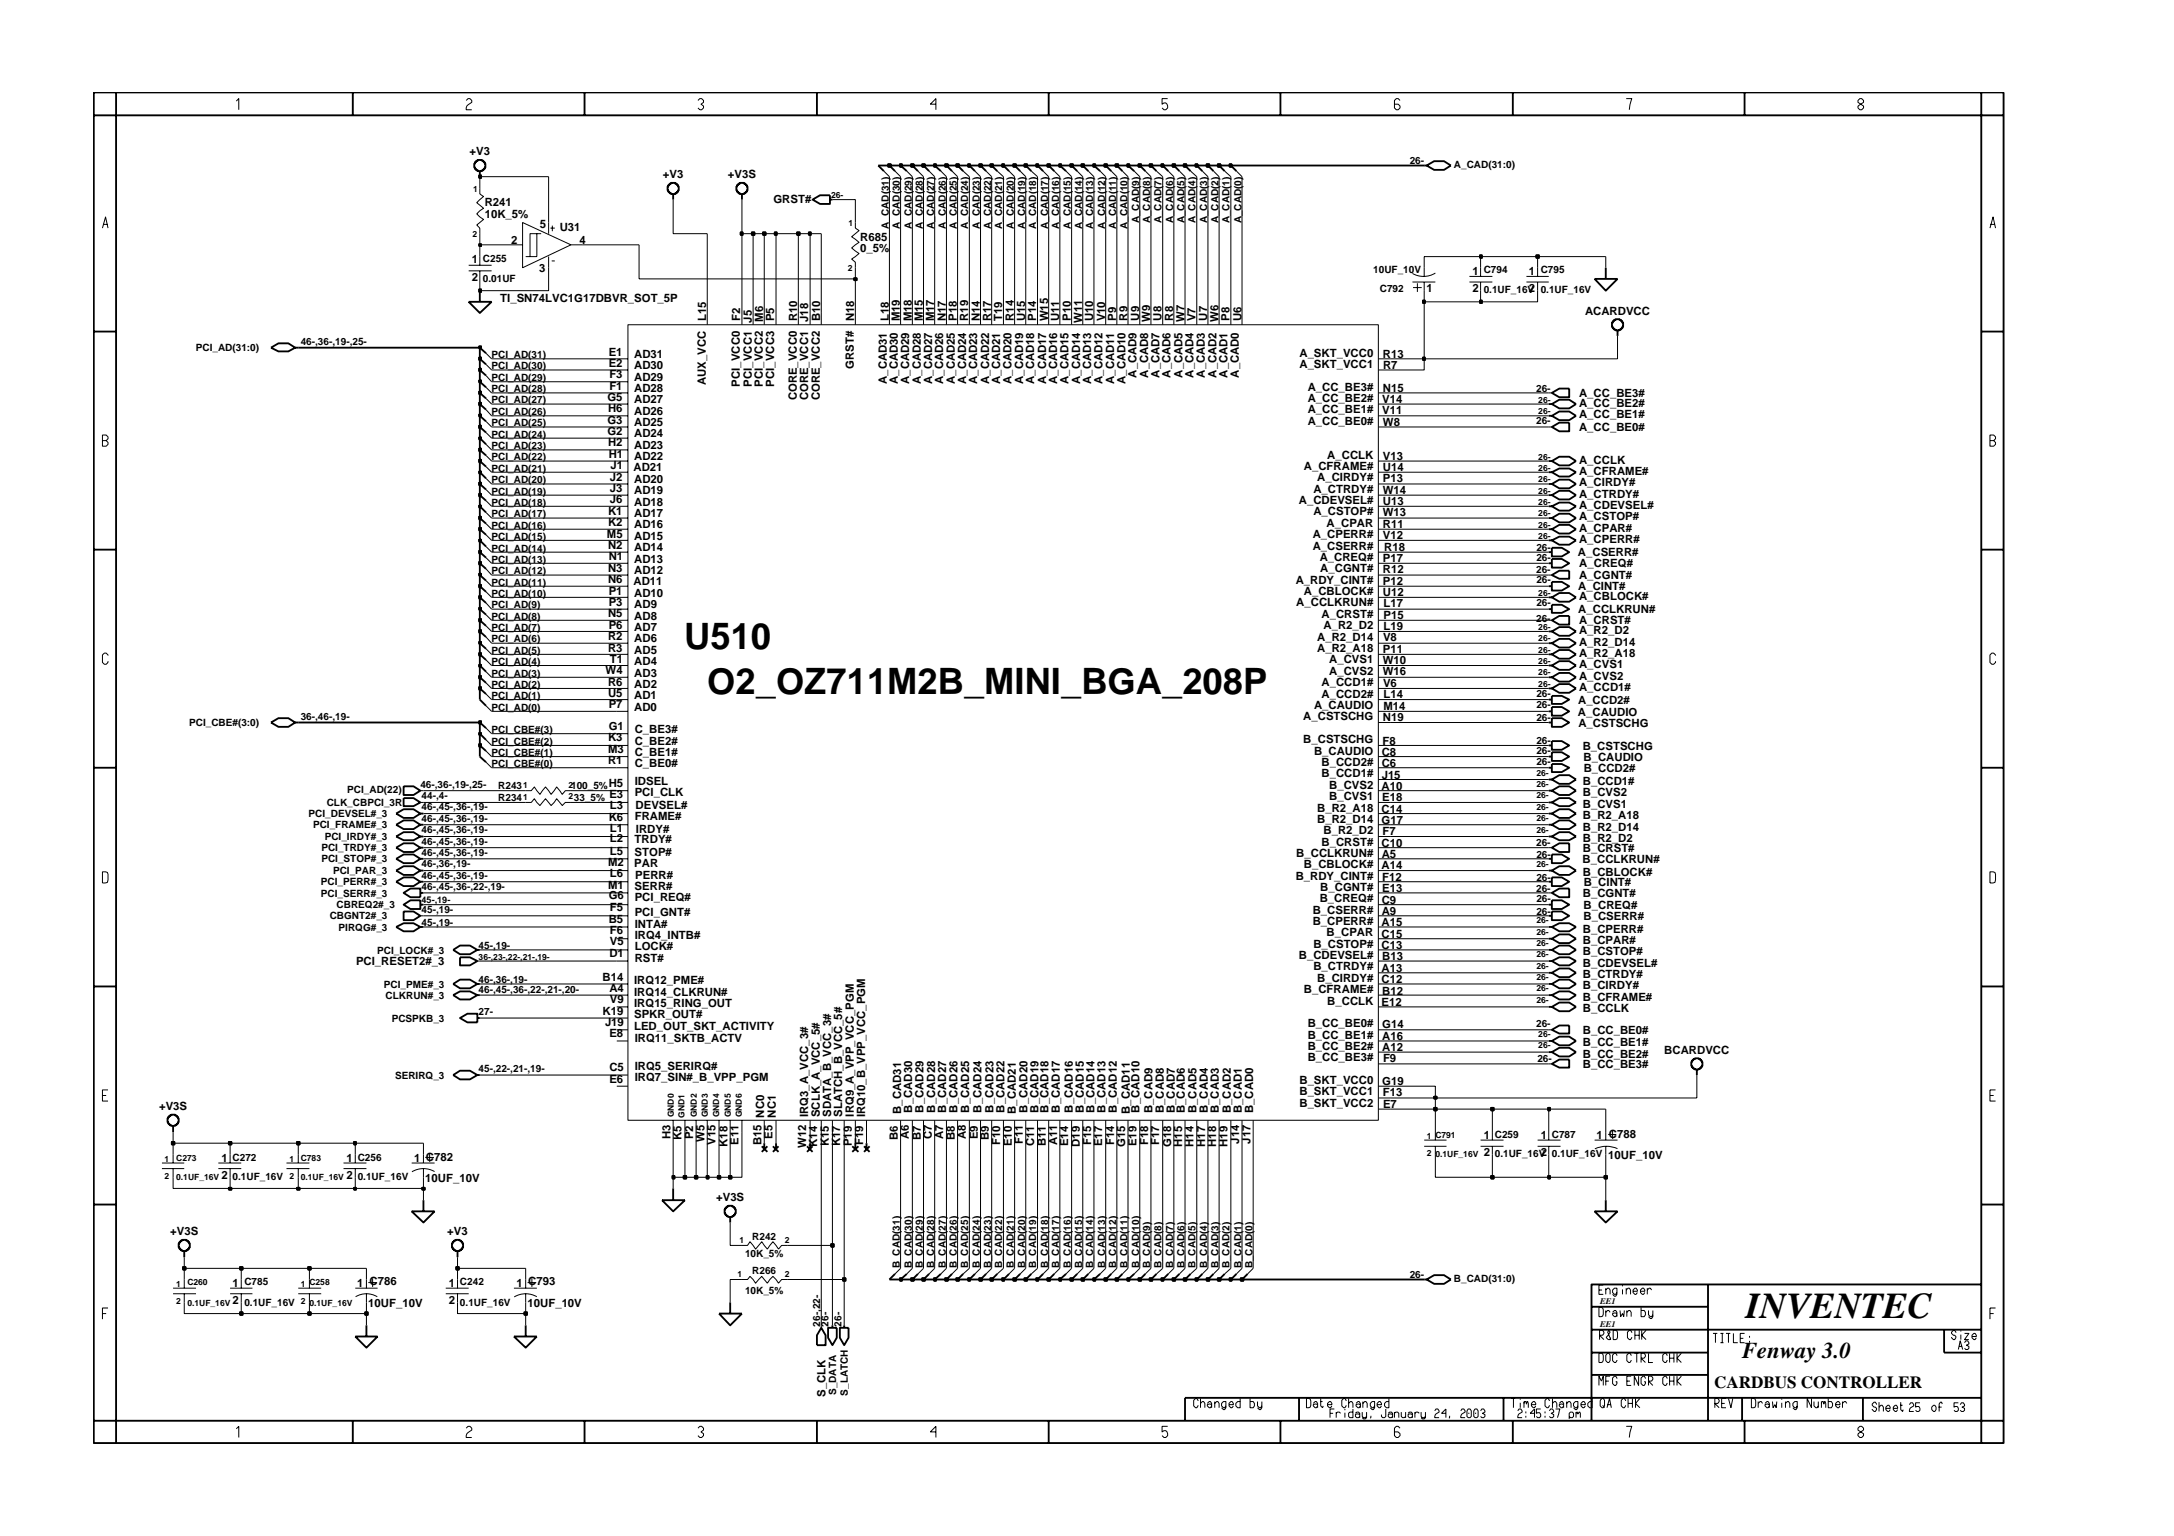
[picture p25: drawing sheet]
<svg xmlns="http://www.w3.org/2000/svg" width="297mm" height="210mm" viewBox="0 0 297 210" stroke-linecap="round" stroke-linejoin="round" font-family="sans-serif">
<defs><g id="words">
<g font-size="5">
<text x="93.5" y="88.7">U510</text>
<text x="96.6" y="94.8">O2_OZ711M2B_MINI_BGA_208P</text>
<text x="238.5" y="180.2">INVENTEC</text>
</g>
<text font-size="3.1" x="238" y="185.6">Fenway 3.0</text>
<text font-size="2.3" x="234.2" y="189.7">CARDBUS CONTROLLER</text>
<g font-size="1.6">
<text x="64.2" y="21.2">+V3</text>
<text x="66.2" y="29.7">10K_5%</text>
<text x="66.2" y="28.2">R241</text>
<text x="90.6" y="24.4">+V3</text>
<text x="99.5" y="24.4">+V3S</text>
<text x="105.7" y="27.7">GRST#</text>
<text x="64.5" y="36">1</text>
<text x="69.9" y="33.3">2</text>
<text x="73.8" y="31.2">5</text>
<text x="76.5" y="31.5">U31</text>
<text x="79.2" y="33.3">4</text>
<text x="117.5" y="34.4">0_5%</text>
<text x="117.5" y="32.9">R685</text>
<text x="64.5" y="38.4">2</text>
<text x="68.4" y="41.2">TI_SN74LVC1G17DBVR_SOT_5P</text>
<text x="73.7" y="37.2">3</text>
<text x="194.9" y="39.8">1</text>
<text x="201.2" y="37.6">1</text>
<text x="201.2" y="39.9">2</text>
<text x="208.9" y="39.9">2</text>
<text x="208.9" y="37.6">1</text>
<text x="96.5" y="43.9" transform="rotate(-90 96.5 43.9)">L15</text>
<text x="101.1" y="43.9" transform="rotate(-90 101.1 43.9)">F2</text>
<text x="102.7" y="44.1" transform="rotate(-90 102.7 44.1)">J5</text>
<text x="104.3" y="44" transform="rotate(-90 104.3 44)">M6</text>
<text x="105.8" y="43.9" transform="rotate(-90 105.8 43.9)">P5</text>
<text x="108.9" y="43.9" transform="rotate(-90 108.9 43.9)">R10</text>
<text x="110.4" y="44" transform="rotate(-90 110.4 44)">J18</text>
<text x="112" y="43.9" transform="rotate(-90 112 43.9)">B10</text>
<text x="116.7" y="43.9" transform="rotate(-90 116.7 43.9)">N18</text>
<text x="121.4" y="43.8" transform="rotate(-90 121.4 43.8)">L18</text>
<text x="123" y="43.9" transform="rotate(-90 123 43.9)">M19</text>
<text x="124.6" y="43.9" transform="rotate(-90 124.6 43.9)">M18</text>
<text x="126.1" y="43.9" transform="rotate(-90 126.1 43.9)">M15</text>
<text x="127.6" y="43.9" transform="rotate(-90 127.6 43.9)">M17</text>
<text x="129.2" y="43.9" transform="rotate(-90 129.2 43.9)">N17</text>
<text x="130.8" y="43.8" transform="rotate(-90 130.8 43.8)">P18</text>
<text x="132.3" y="43.8" transform="rotate(-90 132.3 43.8)">R19</text>
<text x="133.9" y="43.9" transform="rotate(-90 133.9 43.9)">N14</text>
<text x="135.4" y="43.9" transform="rotate(-90 135.4 43.9)">R17</text>
<text x="136.9" y="43.9" transform="rotate(-90 136.9 43.9)">T19</text>
<text x="138.5" y="43.8" transform="rotate(-90 138.5 43.8)">R14</text>
<text x="140.1" y="43.9" transform="rotate(-90 140.1 43.9)">U15</text>
<text x="141.6" y="43.8" transform="rotate(-90 141.6 43.8)">P14</text>
<text x="143.2" y="43.9" transform="rotate(-90 143.2 43.9)">W15</text>
<text x="144.7" y="43.9" transform="rotate(-90 144.7 43.9)">U11</text>
<text x="146.3" y="43.8" transform="rotate(-90 146.3 43.8)">P10</text>
<text x="147.9" y="44.1" transform="rotate(-90 147.9 44.1)">W11</text>
<text x="149.4" y="43.9" transform="rotate(-90 149.4 43.9)">U10</text>
<text x="151" y="43.9" transform="rotate(-90 151 43.9)">V10</text>
<text x="152.5" y="43.8" transform="rotate(-90 152.5 43.8)">P9</text>
<text x="154" y="43.8" transform="rotate(-90 154 43.8)">R9</text>
<text x="155.6" y="43.8" transform="rotate(-90 155.6 43.8)">U9</text>
<text x="157.2" y="44" transform="rotate(-90 157.2 44)">W9</text>
<text x="158.7" y="43.8" transform="rotate(-90 158.7 43.8)">U8</text>
<text x="160.3" y="43.8" transform="rotate(-90 160.3 43.8)">R8</text>
<text x="161.8" y="44" transform="rotate(-90 161.8 44)">W7</text>
<text x="163.4" y="43.9" transform="rotate(-90 163.4 43.9)">V7</text>
<text x="165" y="43.8" transform="rotate(-90 165 43.8)">U7</text>
<text x="166.5" y="44" transform="rotate(-90 166.5 44)">W6</text>
<text x="168" y="43.8" transform="rotate(-90 168 43.8)">P8</text>
<text x="169.6" y="43.9" transform="rotate(-90 169.6 43.9)">U6</text>
<text x="216.6" y="43">ACARDVCC</text>
<text x="83.2" y="50.2">E2</text>
<text x="83.2" y="48.7">E1</text>
<text x="83.3" y="53.3">F1</text>
<text x="83.3" y="51.7">F3</text>
<text x="86.6" y="53.6">AD28</text>
<text x="86.6" y="52.1">AD29</text>
<text x="86.6" y="50.5">AD30</text>
<text x="86.6" y="48.9">AD31</text>
<text x="96.4" y="52.6" transform="rotate(-90 96.4 52.6)">AUX_VCC</text>
<text x="101.1" y="52.8" transform="rotate(-90 101.1 52.8)">PCI_VCC0</text>
<text x="102.7" y="52.8" transform="rotate(-90 102.7 52.8)">PCI_VCC1</text>
<text x="104.2" y="52.8" transform="rotate(-90 104.2 52.8)">PCI_VCC2</text>
<text x="105.8" y="52.8" transform="rotate(-90 105.8 52.8)">PCI_VCC3</text>
<text x="116.7" y="50.4" transform="rotate(-90 116.7 50.4)">GRST#</text>
<text x="121.2" y="52.5" transform="rotate(-90 121.2 52.5)">A_CAD31</text>
<text x="122.7" y="52.5" transform="rotate(-90 122.7 52.5)">A_CAD30</text>
<text x="124.2" y="52.5" transform="rotate(-90 124.2 52.5)">A_CAD29</text>
<text x="125.8" y="52.5" transform="rotate(-90 125.8 52.5)">A_CAD28</text>
<text x="127.3" y="52.5" transform="rotate(-90 127.3 52.5)">A_CAD27</text>
<text x="128.9" y="52.5" transform="rotate(-90 128.9 52.5)">A_CAD26</text>
<text x="130.5" y="52.5" transform="rotate(-90 130.5 52.5)">A_CAD25</text>
<text x="132" y="52.5" transform="rotate(-90 132 52.5)">A_CAD24</text>
<text x="133.5" y="52.5" transform="rotate(-90 133.5 52.5)">A_CAD23</text>
<text x="135.1" y="52.5" transform="rotate(-90 135.1 52.5)">A_CAD22</text>
<text x="136.7" y="52.5" transform="rotate(-90 136.7 52.5)">A_CAD21</text>
<text x="138.2" y="52.5" transform="rotate(-90 138.2 52.5)">A_CAD20</text>
<text x="139.8" y="52.5" transform="rotate(-90 139.8 52.5)">A_CAD19</text>
<text x="141.3" y="52.5" transform="rotate(-90 141.3 52.5)">A_CAD18</text>
<text x="142.9" y="52.5" transform="rotate(-90 142.9 52.5)">A_CAD17</text>
<text x="144.4" y="52.5" transform="rotate(-90 144.4 52.5)">A_CAD16</text>
<text x="146" y="52.5" transform="rotate(-90 146 52.5)">A_CAD15</text>
<text x="147.6" y="52.5" transform="rotate(-90 147.6 52.5)">A_CAD14</text>
<text x="149.1" y="52.5" transform="rotate(-90 149.1 52.5)">A_CAD13</text>
<text x="150.6" y="52.5" transform="rotate(-90 150.6 52.5)">A_CAD12</text>
<text x="152.2" y="52.5" transform="rotate(-90 152.2 52.5)">A_CAD11</text>
<text x="153.8" y="52.5" transform="rotate(-90 153.8 52.5)">A_CAD10</text>
<text x="155.3" y="51.6" transform="rotate(-90 155.3 51.6)">A_CAD9</text>
<text x="156.9" y="51.6" transform="rotate(-90 156.9 51.6)">A_CAD8</text>
<text x="158.4" y="51.6" transform="rotate(-90 158.4 51.6)">A_CAD7</text>
<text x="159.9" y="51.6" transform="rotate(-90 159.9 51.6)">A_CAD6</text>
<text x="161.6" y="51.6" transform="rotate(-90 161.6 51.6)">A_CAD5</text>
<text x="163.1" y="51.6" transform="rotate(-90 163.1 51.6)">A_CAD4</text>
<text x="164.6" y="51.6" transform="rotate(-90 164.6 51.6)">A_CAD3</text>
<text x="166.2" y="51.6" transform="rotate(-90 166.2 51.6)">A_CAD2</text>
<text x="167.7" y="51.6" transform="rotate(-90 167.7 51.6)">A_CAD1</text>
<text x="169.3" y="51.6" transform="rotate(-90 169.3 51.6)">A_CAD0</text>
<text x="177.5" y="48.8">A_SKT_VCC0</text>
<text x="177.5" y="50.3">A_SKT_VCC1</text>
<text x="178.7" y="53.4">A_CC_BE3#</text>
<text x="188.9" y="53.5">N15</text>
<text x="188.9" y="48.9">R13</text>
<text x="189" y="50.4">R7</text>
<text x="83" y="59.5">G2</text>
<text x="83" y="58">G3</text>
<text x="83" y="54.8">G5</text>
<text x="83.1" y="56.4">H6</text>
<text x="86.6" y="56.7">AD26</text>
<text x="86.6" y="55.1">AD27</text>
<text x="86.7" y="59.8">AD24</text>
<text x="86.7" y="58.2">AD25</text>
<text x="108.9" y="54.7" transform="rotate(-90 108.9 54.7)">CORE_VCC0</text>
<text x="110.4" y="54.7" transform="rotate(-90 110.4 54.7)">CORE_VCC1</text>
<text x="112" y="54.7" transform="rotate(-90 112 54.7)">CORE_VCC2</text>
<text x="178.7" y="58.1">A_CC_BE0#</text>
<text x="178.7" y="56.5">A_CC_BE1#</text>
<text x="178.7" y="54.9">A_CC_BE2#</text>
<text x="188.9" y="56.6">V11</text>
<text x="188.9" y="55">V14</text>
<text x="189" y="58.2">W8</text>
<text x="215.8" y="55.6">A_CC_BE2#</text>
<text x="215.8" y="54.3">A_CC_BE3#</text>
<text x="215.8" y="57.1">A_CC_BE1#</text>
<text x="215.8" y="58.9">A_CC_BE0#</text>
<text x="83.1" y="61">H2</text>
<text x="83.2" y="62.6">H1</text>
<text x="83.3" y="65.7">J2</text>
<text x="83.4" y="64.1">J1</text>
<text x="86.6" y="64.4">AD21</text>
<text x="86.7" y="61.4">AD23</text>
<text x="86.7" y="62.9">AD22</text>
<text x="178.2" y="64.3">A_CFRAME#</text>
<text x="180" y="65.8">A_CIRDY#</text>
<text x="181.3" y="62.7">A_CCLK</text>
<text x="188.9" y="64.4">U14</text>
<text x="188.9" y="62.8">V13</text>
<text x="188.9" y="65.9">P13</text>
<text x="215.8" y="63.4">A_CCLK</text>
<text x="215.8" y="64.9">A_CFRAME#</text>
<text x="83.1" y="71.9">K2</text>
<text x="83.1" y="70.3">K1</text>
<text x="83.3" y="68.8">J6</text>
<text x="83.3" y="67.3">J3</text>
<text x="86.7" y="66">AD20</text>
<text x="86.7" y="70.7">AD17</text>
<text x="86.7" y="69.1">AD18</text>
<text x="86.7" y="67.6">AD19</text>
<text x="177.5" y="68.9">A_CDEVSEL#</text>
<text x="179.4" y="70.4">A_CSTOP#</text>
<text x="179.4" y="67.4">A_CTRDY#</text>
<text x="188.9" y="70.5">W13</text>
<text x="188.9" y="67.5">W14</text>
<text x="188.9" y="69">U13</text>
<text x="215.8" y="66.5">A_CIRDY#</text>
<text x="215.8" y="68.1">A_CTRDY#</text>
<text x="215.8" y="69.6">A_CDEVSEL#</text>
<text x="215.8" y="71.1">A_CSTOP#</text>
<text x="82.9" y="73.5">M5</text>
<text x="83.1" y="75">N2</text>
<text x="83.2" y="76.6">N1</text>
<text x="86.7" y="76.9">AD13</text>
<text x="86.7" y="75.3">AD14</text>
<text x="86.7" y="73.7">AD15</text>
<text x="86.7" y="72.2">AD16</text>
<text x="179.4" y="73.6">A_CPERR#</text>
<text x="179.4" y="75.2">A_CSERR#</text>
<text x="180.3" y="76.7">A_CREQ#</text>
<text x="181.3" y="72">A_CPAR</text>
<text x="188.9" y="72.1">R11</text>
<text x="188.9" y="76.8">P17</text>
<text x="188.9" y="73.7">V12</text>
<text x="189.1" y="75.3">R18</text>
<text x="215.6" y="76">A_CSERR#</text>
<text x="215.8" y="72.7">A_CPAR#</text>
<text x="215.8" y="74.2">A_CPERR#</text>
<text x="215.8" y="77.5">A_CREQ#</text>
<text x="83.1" y="79.7">N6</text>
<text x="83.1" y="78.1">N3</text>
<text x="83.2" y="82.8">P3</text>
<text x="83.2" y="81.2">P1</text>
<text x="86.6" y="80">AD11</text>
<text x="86.7" y="81.5">AD10</text>
<text x="86.7" y="78.5">AD12</text>
<text x="86.7" y="83.1">AD9</text>
<text x="177" y="79.8">A_RDY_CINT#</text>
<text x="177.1" y="82.9">A_CCLKRUN#</text>
<text x="178.2" y="81.4">A_CBLOCK#</text>
<text x="180.4" y="78.2">A_CGNT#</text>
<text x="188.9" y="81.5">U12</text>
<text x="188.9" y="78.3">R12</text>
<text x="188.9" y="79.9">P12</text>
<text x="189" y="83">L17</text>
<text x="215.6" y="80.7">A_CINT#</text>
<text x="215.6" y="83.8">A_CCLKRUN#</text>
<text x="215.8" y="82">A_CBLOCK#</text>
<text x="215.8" y="79.2">A_CGNT#</text>
<text x="83.1" y="89">R3</text>
<text x="83.1" y="87.4">R2</text>
<text x="83.1" y="84.4">N5</text>
<text x="83.2" y="85.9">P6</text>
<text x="86.7" y="89.3">AD5</text>
<text x="86.7" y="87.8">AD6</text>
<text x="86.7" y="86.2">AD7</text>
<text x="86.7" y="84.7">AD8</text>
<text x="180" y="89.1">A_R2_A18</text>
<text x="180" y="87.5">A_R2_D14</text>
<text x="180.6" y="84.5">A_CRST#</text>
<text x="180.8" y="86">A_R2_D2</text>
<text x="188.9" y="89.3">P11</text>
<text x="189" y="87.6">V8</text>
<text x="189" y="84.6">P15</text>
<text x="189" y="86.1">L19</text>
<text x="215.8" y="85.3">A_CRST#</text>
<text x="215.8" y="86.7">A_R2_D2</text>
<text x="215.8" y="88.2">A_R2_D14</text>
<text x="215.8" y="89.8">A_R2_A18</text>
<text x="82.7" y="92.1">W4</text>
<text x="83.1" y="95.2">U5</text>
<text x="83.1" y="93.7">R6</text>
<text x="83.3" y="90.6">T1</text>
<text x="86.6" y="95.5">AD1</text>
<text x="86.7" y="92.4">AD3</text>
<text x="86.7" y="90.8">AD4</text>
<text x="86.7" y="94">AD2</text>
<text x="180.6" y="93.8">A_CCD1#</text>
<text x="180.6" y="95.3">A_CCD2#</text>
<text x="181.6" y="90.7">A_CVS1</text>
<text x="181.6" y="92.2">A_CVS2</text>
<text x="188.9" y="90.8">W10</text>
<text x="188.9" y="92.3">W16</text>
<text x="189" y="93.9">V6</text>
<text x="189" y="95.4">L14</text>
<text x="215.8" y="91.3">A_CVS1</text>
<text x="215.8" y="92.9">A_CVS2</text>
<text x="215.8" y="94.5">A_CCD1#</text>
<text x="83.1" y="101.3">K3</text>
<text x="83.2" y="99.8">G1</text>
<text x="83.2" y="96.7">P7</text>
<text x="86.6" y="97.1">AD0</text>
<text x="86.7" y="101.8">C_BE2#</text>
<text x="86.7" y="100.2">C_BE3#</text>
<text x="178.1" y="101.5">B_CSTSCHG</text>
<text x="178.1" y="98.5">A_CSTSCHG</text>
<text x="179.5" y="96.9">A_CAUDIO</text>
<text x="188.9" y="101.8">F8</text>
<text x="188.9" y="98.6">N19</text>
<text x="189" y="97">M14</text>
<text x="215.6" y="97.8">A_CAUDIO</text>
<text x="215.6" y="96.2">A_CCD2#</text>
<text x="215.7" y="99.3">A_CSTSCHG</text>
<text x="83.1" y="104.4">R1</text>
<text x="83.1" y="102.9">M3</text>
<text x="83.2" y="107.5">H5</text>
<text x="86.7" y="107.3">IDSEL</text>
<text x="86.7" y="104.8">C_BE0#</text>
<text x="86.7" y="103.3">C_BE1#</text>
<text x="179.5" y="103.1">B_CAUDIO</text>
<text x="180.6" y="106.2">B_CCD1#</text>
<text x="180.6" y="104.6">B_CCD2#</text>
<text x="181.6" y="107.8">B_CVS2</text>
<text x="188.8" y="108">A10</text>
<text x="188.8" y="106.4">J15</text>
<text x="188.8" y="103.3">C8</text>
<text x="188.8" y="104.8">C6</text>
<text x="216.3" y="102.4">B_CSTSCHG</text>
<text x="216.3" y="107.3">B_CCD1#</text>
<text x="216.4" y="104">B_CAUDIO</text>
<text x="216.4" y="105.5">B_CCD2#</text>
<text x="83.2" y="112.2">K6</text>
<text x="83.3" y="109">E3</text>
<text x="83.3" y="113.7">L1</text>
<text x="83.3" y="110.5">L3</text>
<text x="86.7" y="112.1">FRAME#</text>
<text x="86.7" y="108.8">PCI_CLK</text>
<text x="86.8" y="110.6">DEVSEL#</text>
<text x="86.9" y="113.8">IRDY#</text>
<text x="180" y="110.9">B_R2_A18</text>
<text x="180" y="112.4">B_R2_D14</text>
<text x="180.8" y="114">B_R2_D2</text>
<text x="181.6" y="109.3">B_CVS1</text>
<text x="188.8" y="112.6">G17</text>
<text x="188.8" y="111.1">C14</text>
<text x="188.9" y="109.5">E18</text>
<text x="216.3" y="108.8">B_CVS2</text>
<text x="216.3" y="110.4">B_CVS1</text>
<text x="216.3" y="111.9">B_R2_A18</text>
<text x="216.3" y="113.5">B_R2_D14</text>
<text x="83.1" y="118.3">M2</text>
<text x="83.3" y="116.8">L5</text>
<text x="83.3" y="115.1">L2</text>
<text x="83.3" y="119.9">L6</text>
<text x="86.7" y="118.5">PAR</text>
<text x="86.7" y="116.9">STOP#</text>
<text x="86.7" y="115.2">TRDY#</text>
<text x="177.1" y="117.1">B_CCLKRUN#</text>
<text x="178.2" y="118.6">B_CBLOCK#</text>
<text x="180.6" y="115.6">B_CRST#</text>
<text x="188.8" y="115.8">C10</text>
<text x="188.8" y="118.8">A14</text>
<text x="188.8" y="117.3">A5</text>
<text x="188.9" y="114.1">F7</text>
<text x="216.2" y="117.9">B_CCLKRUN#</text>
<text x="216.3" y="115.1">B_R2_D2</text>
<text x="216.3" y="116.4">B_CRST#</text>
<text x="216.3" y="119.7">B_CBLOCK#</text>
<text x="83.1" y="121.5">M1</text>
<text x="83.2" y="122.9">G6</text>
<text x="83.3" y="124.5">F5</text>
<text x="86.7" y="121.7">SERR#</text>
<text x="86.7" y="125.2">PCI_GNT#</text>
<text x="86.7" y="123.2">PCI_REQ#</text>
<text x="86.8" y="120.1">PERR#</text>
<text x="177" y="120.2">B_RDY_CINT#</text>
<text x="179.4" y="124.9">B_CSERR#</text>
<text x="180.3" y="123.3">B_CREQ#</text>
<text x="180.4" y="121.7">B_CGNT#</text>
<text x="188.8" y="125.1">A9</text>
<text x="188.8" y="123.5">C9</text>
<text x="188.9" y="121.9">E13</text>
<text x="188.9" y="120.4">F12</text>
<text x="216.3" y="122.6">B_CGNT#</text>
<text x="216.4" y="125.7">B_CSERR#</text>
<text x="216.4" y="124.2">B_CREQ#</text>
<text x="216.4" y="121.1">B_CINT#</text>
<text x="48.6" y="131.9">PCI_RESET2#_3</text>
<text x="83.2" y="126.1">B5</text>
<text x="83.3" y="130.8">D1</text>
<text x="83.3" y="127.6">F6</text>
<text x="83.3" y="129.2">V5</text>
<text x="86.7" y="126.8">INTA#</text>
<text x="86.7" y="128.3">IRQ4_INTB#</text>
<text x="86.7" y="129.9">LOCK#</text>
<text x="86.7" y="131.5">RST#</text>
<text x="177.5" y="131.1">B_CDEVSEL#</text>
<text x="179.4" y="126.4">B_CPERR#</text>
<text x="179.4" y="129.5">B_CSTOP#</text>
<text x="181.3" y="127.9">B_CPAR</text>
<text x="188.8" y="129.7">C13</text>
<text x="188.8" y="128.2">C15</text>
<text x="188.8" y="126.6">A15</text>
<text x="188.9" y="131.2">B13</text>
<text x="216.3" y="127.5">B_CPERR#</text>
<text x="216.3" y="129">B_CPAR#</text>
<text x="216.3" y="130.5">B_CSTOP#</text>
<text x="82.3" y="134">B14</text>
<text x="83.3" y="135.5">A4</text>
<text x="83.3" y="137">V9</text>
<text x="86.6" y="134.4">IRQ12_PME#</text>
<text x="86.6" y="136.1">IRQ14_CLKRUN#</text>
<text x="86.6" y="137.6">IRQ15_RING_OUT</text>
<text x="178.2" y="135.7">B_CFRAME#</text>
<text x="179.4" y="132.6">B_CTRDY#</text>
<text x="180" y="134.2">B_CIRDY#</text>
<text x="181.3" y="137.3">B_CCLK</text>
<text x="188.8" y="132.9">A13</text>
<text x="188.8" y="134.4">C12</text>
<text x="188.8" y="137.5">E12</text>
<text x="188.9" y="135.9">B12</text>
<text x="216.3" y="132.2">B_CDEVSEL#</text>
<text x="216.3" y="133.7">B_CTRDY#</text>
<text x="216.3" y="135.2">B_CIRDY#</text>
<text x="216.3" y="136.8">B_CFRAME#</text>
<text x="82.3" y="138.7">K19</text>
<text x="82.7" y="140.2">J19</text>
<text x="83.3" y="141.7">E8</text>
<text x="86.6" y="139.1">SPKR_OUT#</text>
<text x="86.6" y="140.7">LED_OUT_SKT_ACTIVITY</text>
<text x="86.7" y="142.4">IRQ11_SKTB_ACTV</text>
<text x="178.7" y="140.4">B_CC_BE0#</text>
<text x="178.7" y="142">B_CC_BE1#</text>
<text x="178.7" y="143.5">B_CC_BE2#</text>
<text x="188.9" y="140.5">G14</text>
<text x="188.9" y="142.1">A16</text>
<text x="188.9" y="143.6">A12</text>
<text x="216.3" y="138.3">B_CCLK</text>
<text x="216.3" y="141.3">B_CC_BE0#</text>
<text x="216.3" y="143">B_CC_BE1#</text>
<text x="83.3" y="146.4">C5</text>
<text x="83.3" y="148">E6</text>
<text x="86.7" y="146.2">IRQ5_SERIRQ#</text>
<text x="86.7" y="147.7">IRQ7_SIN#_B_VPP_PGM</text>
<text x="177.5" y="148.2">B_SKT_VCC0</text>
<text x="177.5" y="149.7">B_SKT_VCC1</text>
<text x="178.7" y="145">B_CC_BE3#</text>
<text x="188.9" y="148.3">G19</text>
<text x="189" y="149.8">F13</text>
<text x="189" y="145.1">F9</text>
<text x="216.3" y="144.6">B_CC_BE2#</text>
<text x="216.3" y="146">B_CC_BE3#</text>
<text x="227.4" y="144">BCARDVCC</text>
<text x="21.7" y="151.7">+V3S</text>
<text x="91.6" y="155.7" transform="rotate(-90 91.6 155.7)">H3</text>
<text x="93.1" y="155.8" transform="rotate(-90 93.1 155.8)">K5</text>
<text x="94.7" y="155.7" transform="rotate(-90 94.7 155.7)">P2</text>
<text x="104.4" y="152.7" transform="rotate(-90 104.4 152.7)">NC0</text>
<text x="105.6" y="155.6" transform="rotate(-90 105.6 155.6)">E5</text>
<text x="106" y="152.7" transform="rotate(-90 106 152.7)">NC1</text>
<text x="110.4" y="152.7" transform="rotate(-90 110.4 152.7)">IRQ3_A_VCC_3#</text>
<text x="112" y="152.7" transform="rotate(-90 112 152.7)">SCLK_A_VCC_5#</text>
<text x="113.5" y="152.6" transform="rotate(-90 113.5 152.6)">SDATA_B_VCC_3#</text>
<text x="115.1" y="152.6" transform="rotate(-90 115.1 152.6)">SLATCH_B_VCC_5#</text>
<text x="116.7" y="152.6" transform="rotate(-90 116.7 152.6)">IRQ9_A_VPP_VCC_PGM</text>
<text x="118.2" y="152.7" transform="rotate(-90 118.2 152.7)">IRQ10_B_VPP_VCC_PGM</text>
<text x="122.7" y="155.8" transform="rotate(-90 122.7 155.8)">B6</text>
<text x="123.1" y="152.2" transform="rotate(-90 123.1 152.2)">B_CAD31</text>
<text x="124.2" y="155.7" transform="rotate(-90 124.2 155.7)">A6</text>
<text x="124.6" y="152" transform="rotate(-90 124.6 152)">B_CAD30</text>
<text x="125.8" y="155.8" transform="rotate(-90 125.8 155.8)">B7</text>
<text x="126.2" y="152" transform="rotate(-90 126.2 152)">B_CAD29</text>
<text x="127.3" y="155.7" transform="rotate(-90 127.3 155.7)">C7</text>
<text x="127.8" y="152" transform="rotate(-90 127.8 152)">B_CAD28</text>
<text x="128.8" y="155.7" transform="rotate(-90 128.8 155.7)">A7</text>
<text x="129.3" y="152" transform="rotate(-90 129.3 152)">B_CAD27</text>
<text x="130.5" y="155.8" transform="rotate(-90 130.5 155.8)">B8</text>
<text x="130.8" y="152" transform="rotate(-90 130.8 152)">B_CAD26</text>
<text x="132" y="155.7" transform="rotate(-90 132 155.7)">A8</text>
<text x="132.4" y="152" transform="rotate(-90 132.4 152)">B_CAD25</text>
<text x="133.6" y="155.7" transform="rotate(-90 133.6 155.7)">E9</text>
<text x="134.1" y="152" transform="rotate(-90 134.1 152)">B_CAD24</text>
<text x="135.1" y="155.8" transform="rotate(-90 135.1 155.8)">B9</text>
<text x="135.7" y="152" transform="rotate(-90 135.7 152)">B_CAD23</text>
<text x="137.3" y="152" transform="rotate(-90 137.3 152)">B_CAD22</text>
<text x="138.8" y="152.2" transform="rotate(-90 138.8 152.2)">B_CAD21</text>
<text x="140.4" y="152" transform="rotate(-90 140.4 152)">B_CAD20</text>
<text x="141.9" y="152" transform="rotate(-90 141.9 152)">B_CAD19</text>
<text x="143.3" y="152" transform="rotate(-90 143.3 152)">B_CAD18</text>
<text x="144.8" y="152" transform="rotate(-90 144.8 152)">B_CAD17</text>
<text x="146.6" y="152" transform="rotate(-90 146.6 152)">B_CAD16</text>
<text x="148.1" y="152" transform="rotate(-90 148.1 152)">B_CAD15</text>
<text x="149.5" y="152" transform="rotate(-90 149.5 152)">B_CAD14</text>
<text x="151.1" y="152" transform="rotate(-90 151.1 152)">B_CAD13</text>
<text x="152.6" y="152" transform="rotate(-90 152.6 152)">B_CAD12</text>
<text x="154.4" y="152.2" transform="rotate(-90 154.4 152.2)">B_CAD11</text>
<text x="155.7" y="152" transform="rotate(-90 155.7 152)">B_CAD10</text>
<text x="157.5" y="152.1" transform="rotate(-90 157.5 152.1)">B_CAD9</text>
<text x="159" y="152.1" transform="rotate(-90 159 152.1)">B_CAD8</text>
<text x="160.5" y="152.1" transform="rotate(-90 160.5 152.1)">B_CAD7</text>
<text x="161.9" y="152.1" transform="rotate(-90 161.9 152.1)">B_CAD6</text>
<text x="163.5" y="152.1" transform="rotate(-90 163.5 152.1)">B_CAD5</text>
<text x="165" y="152.1" transform="rotate(-90 165 152.1)">B_CAD4</text>
<text x="166.5" y="152.1" transform="rotate(-90 166.5 152.1)">B_CAD3</text>
<text x="168.2" y="152.1" transform="rotate(-90 168.2 152.1)">B_CAD2</text>
<text x="169.7" y="152.1" transform="rotate(-90 169.7 152.1)">B_CAD1</text>
<text x="171.2" y="152.1" transform="rotate(-90 171.2 152.1)">B_CAD0</text>
<text x="177.5" y="151.3">B_SKT_VCC2</text>
<text x="189" y="151.4">E7</text>
<text x="202.7" y="155.6">1</text>
<text x="210.5" y="155.6">1</text>
<text x="218.1" y="155.6">1 C788</text>
<text x="30.3" y="158.8">1</text>
<text x="30.3" y="161.1">2</text>
<text x="47.4" y="158.8">1</text>
<text x="47.4" y="161.1">2</text>
<text x="56.6" y="158.8">1 C782</text>
<text x="58.1" y="161.5">10UF_10V</text>
<text x="96.3" y="156.1" transform="rotate(-90 96.3 156.1)">W5</text>
<text x="97.8" y="156.5" transform="rotate(-90 97.8 156.5)">V15</text>
<text x="99.4" y="156.7" transform="rotate(-90 99.4 156.7)">K18</text>
<text x="100.9" y="156.5" transform="rotate(-90 100.9 156.5)">E11</text>
<text x="104" y="156.5" transform="rotate(-90 104 156.5)">B15</text>
<text x="110.1" y="156.9" transform="rotate(-90 110.1 156.9)">W12</text>
<text x="111.7" y="156.7" transform="rotate(-90 111.7 156.7)">K14</text>
<text x="113.3" y="156.6" transform="rotate(-90 113.3 156.6)">K15</text>
<text x="114.8" y="156.6" transform="rotate(-90 114.8 156.6)">K17</text>
<text x="116.4" y="156.6" transform="rotate(-90 116.4 156.6)">P19</text>
<text x="117.9" y="156.5" transform="rotate(-90 117.9 156.5)">F19</text>
<text x="136.6" y="156.5" transform="rotate(-90 136.6 156.5)">F10</text>
<text x="138.2" y="156.6" transform="rotate(-90 138.2 156.6)">E10</text>
<text x="139.8" y="156.4" transform="rotate(-90 139.8 156.4)">F11</text>
<text x="141.3" y="156.6" transform="rotate(-90 141.3 156.6)">C11</text>
<text x="142.9" y="156.6" transform="rotate(-90 142.9 156.6)">B11</text>
<text x="144.4" y="156.5" transform="rotate(-90 144.4 156.5)">A11</text>
<text x="145.9" y="156.6" transform="rotate(-90 145.9 156.6)">E14</text>
<text x="147.6" y="156.7" transform="rotate(-90 147.6 156.7)">D19</text>
<text x="149.1" y="156.5" transform="rotate(-90 149.1 156.5)">F15</text>
<text x="150.6" y="156.6" transform="rotate(-90 150.6 156.6)">E17</text>
<text x="152.2" y="156.5" transform="rotate(-90 152.2 156.5)">F14</text>
<text x="153.7" y="156.7" transform="rotate(-90 153.7 156.7)">G15</text>
<text x="155.3" y="156.6" transform="rotate(-90 155.3 156.6)">E19</text>
<text x="156.9" y="156.5" transform="rotate(-90 156.9 156.5)">F18</text>
<text x="158.4" y="156.5" transform="rotate(-90 158.4 156.5)">F17</text>
<text x="160" y="156.7" transform="rotate(-90 160 156.7)">G18</text>
<text x="161.5" y="156.7" transform="rotate(-90 161.5 156.7)">H15</text>
<text x="163.1" y="156.7" transform="rotate(-90 163.1 156.7)">H14</text>
<text x="164.7" y="156.7" transform="rotate(-90 164.7 156.7)">H17</text>
<text x="166.2" y="156.7" transform="rotate(-90 166.2 156.7)">H18</text>
<text x="167.7" y="156.7" transform="rotate(-90 167.7 156.7)">H19</text>
<text x="169.3" y="156.3" transform="rotate(-90 169.3 156.3)">J14</text>
<text x="170.8" y="156.3" transform="rotate(-90 170.8 156.3)">J17</text>
<text x="202.7" y="158">2</text>
<text x="210.5" y="158">2</text>
<text x="219.7" y="158.3">10UF_10V</text>
<text x="97.8" y="164.2">+V3S</text>
<text x="23.3" y="168.8">+V3S</text>
<text x="61.1" y="168.8">+V3</text>
<text x="31.8" y="175.9">1</text>
<text x="31.8" y="178.2">2</text>
<text x="48.8" y="175.9">1 C786</text>
<text x="50.3" y="178.6">10UF_10V</text>
<text x="61.3" y="175.9">1</text>
<text x="61.3" y="178.2">2</text>
<text x="70.6" y="175.9">1 C793</text>
<text x="72.1" y="178.6">10UF_10V</text>
<text x="112.8" y="190.9" transform="rotate(-90 112.8 190.9)">S_CLK</text>
</g>
<g font-size="1.4">
<text x="192.6" y="22.5">26-</text>
<text x="198.7" y="23">A_CAD(31:0)</text>
<text x="66" y="35.8">C255</text>
<text x="121.4" y="31.3" transform="rotate(-90 121.4 31.3)">A_CAD(31)</text>
<text x="123" y="31.3" transform="rotate(-90 123 31.3)">A_CAD(30)</text>
<text x="124.6" y="31.3" transform="rotate(-90 124.6 31.3)">A_CAD(29)</text>
<text x="126.1" y="31.3" transform="rotate(-90 126.1 31.3)">A_CAD(28)</text>
<text x="127.6" y="31.3" transform="rotate(-90 127.6 31.3)">A_CAD(27)</text>
<text x="129.2" y="31.3" transform="rotate(-90 129.2 31.3)">A_CAD(26)</text>
<text x="130.8" y="31.3" transform="rotate(-90 130.8 31.3)">A_CAD(25)</text>
<text x="132.3" y="31.3" transform="rotate(-90 132.3 31.3)">A_CAD(24)</text>
<text x="133.9" y="31.3" transform="rotate(-90 133.9 31.3)">A_CAD(23)</text>
<text x="135.4" y="31.3" transform="rotate(-90 135.4 31.3)">A_CAD(22)</text>
<text x="136.9" y="31.3" transform="rotate(-90 136.9 31.3)">A_CAD(21)</text>
<text x="138.5" y="31.3" transform="rotate(-90 138.5 31.3)">A_CAD(20)</text>
<text x="140.1" y="31.3" transform="rotate(-90 140.1 31.3)">A_CAD(19)</text>
<text x="141.6" y="31.3" transform="rotate(-90 141.6 31.3)">A_CAD(18)</text>
<text x="143.2" y="31.3" transform="rotate(-90 143.2 31.3)">A_CAD(17)</text>
<text x="144.7" y="31.3" transform="rotate(-90 144.7 31.3)">A_CAD(16)</text>
<text x="146.3" y="31.3" transform="rotate(-90 146.3 31.3)">A_CAD(15)</text>
<text x="147.9" y="31.3" transform="rotate(-90 147.9 31.3)">A_CAD(14)</text>
<text x="149.4" y="31.3" transform="rotate(-90 149.4 31.3)">A_CAD(13)</text>
<text x="151" y="31.3" transform="rotate(-90 151 31.3)">A_CAD(12)</text>
<text x="152.5" y="31.3" transform="rotate(-90 152.5 31.3)">A_CAD(11)</text>
<text x="154" y="31.3" transform="rotate(-90 154 31.3)">A_CAD(10)</text>
<text x="155.6" y="30.5" transform="rotate(-90 155.6 30.5)">A_CAD(9)</text>
<text x="157.2" y="30.5" transform="rotate(-90 157.2 30.5)">A_CAD(8)</text>
<text x="158.7" y="30.5" transform="rotate(-90 158.7 30.5)">A_CAD(7)</text>
<text x="160.3" y="30.5" transform="rotate(-90 160.3 30.5)">A_CAD(6)</text>
<text x="161.8" y="30.5" transform="rotate(-90 161.8 30.5)">A_CAD(5)</text>
<text x="163.4" y="30.5" transform="rotate(-90 163.4 30.5)">A_CAD(4)</text>
<text x="165" y="30.5" transform="rotate(-90 165 30.5)">A_CAD(3)</text>
<text x="166.5" y="30.5" transform="rotate(-90 166.5 30.5)">A_CAD(2)</text>
<text x="168" y="30.5" transform="rotate(-90 168 30.5)">A_CAD(1)</text>
<text x="169.6" y="30.5" transform="rotate(-90 169.6 30.5)">A_CAD(0)</text>
<text x="66" y="38.5">0.01UF</text>
<text x="187.6" y="37.3">10UF_10V</text>
<text x="188.5" y="40">C792</text>
<text x="202.7" y="37.4">C794</text>
<text x="202.7" y="40.1">0.1UF_16V 0.1UF_16V</text>
<text x="210.5" y="37.4">C795</text>
<text x="41.1" y="47.1">46-,36-,19-,25-</text>
<text x="26.8" y="48">PCI_AD(31:0)</text>
<text x="67.2" y="50.5">PCI_AD(30)</text>
<text x="67.2" y="49">PCI_AD(31)</text>
<text x="67.2" y="52">PCI_AD(29)</text>
<text x="67.2" y="53.6">PCI_AD(28)</text>
<text x="209.9" y="53.5">26-</text>
<text x="67.2" y="59.8">PCI_AD(24)</text>
<text x="67.2" y="58.3">PCI_AD(25)</text>
<text x="67.2" y="56.7">PCI_AD(26)</text>
<text x="67.2" y="55.1">PCI_AD(27)</text>
<text x="209.9" y="57.9">26-</text>
<text x="67.2" y="62.9">PCI_AD(22)</text>
<text x="67.2" y="64.4">PCI_AD(21)</text>
<text x="67.2" y="61.4">PCI_AD(23)</text>
<text x="67.2" y="67.6">PCI_AD(19)</text>
<text x="67.2" y="66.1">PCI_AD(20)</text>
<text x="67.2" y="70.7">PCI_AD(17)</text>
<text x="67.2" y="69.1">PCI_AD(18)</text>
<text x="67.2" y="76.9">PCI_AD(13)</text>
<text x="67.2" y="75.4">PCI_AD(14)</text>
<text x="67.2" y="73.8">PCI_AD(15)</text>
<text x="67.2" y="72.2">PCI_AD(16)</text>
<text x="209.9" y="75.3">26-</text>
<text x="209.9" y="76.6">26-</text>
<text x="67.2" y="83.1">PCI_AD(9)</text>
<text x="67.2" y="81.5">PCI_AD(10)</text>
<text x="67.2" y="80">PCI_AD(11)</text>
<text x="67.2" y="78.4">PCI_AD(12)</text>
<text x="209.9" y="78.3">26-</text>
<text x="209.9" y="79.7">26-</text>
<text x="209.9" y="82.8">26-</text>
<text x="67.2" y="86.2">PCI_AD(7)</text>
<text x="67.2" y="84.7">PCI_AD(8)</text>
<text x="67.2" y="89.3">PCI_AD(5)</text>
<text x="67.2" y="87.7">PCI_AD(6)</text>
<text x="209.9" y="84.9">26-</text>
<text x="67.2" y="94">PCI_AD(2)</text>
<text x="67.2" y="92.5">PCI_AD(3)</text>
<text x="67.2" y="90.9">PCI_AD(4)</text>
<text x="67.2" y="95.5">PCI_AD(1)</text>
<text x="209.9" y="95.3">26-</text>
<text x="25.8" y="99.2">PCI_CBE#(3:0)</text>
<text x="41.1" y="98.4">36-,46-,19-</text>
<text x="67.2" y="101.8">PCI_CBE#(2)</text>
<text x="67.2" y="100.2">PCI_CBE#(3)</text>
<text x="67.2" y="97.1">PCI_AD(0)</text>
<text x="209.9" y="96.8">26-</text>
<text x="209.9" y="101.7">26-</text>
<text x="209.9" y="98.6">26-</text>
<text x="57.4" y="107.7">46-,36-,19-,25-</text>
<text x="67.2" y="104.8">PCI_CBE#(0)</text>
<text x="67.2" y="103.3">PCI_CBE#(1)</text>
<text x="68.1" y="107.9">R243</text>
<text x="78" y="107.9">100_5%</text>
<text x="209.9" y="104.6">26-</text>
<text x="209.9" y="103.1">26-</text>
<text x="42.2" y="111.7">PCI_DEVSEL#_3</text>
<text x="42.8" y="113.2">PCI_FRAME#_3</text>
<text x="44.6" y="110.2">CLK_CBPCI_3R</text>
<text x="47.5" y="108.4">PCI_AD(22)</text>
<text x="57.6" y="109.2">44-,4-</text>
<text x="57.6" y="110.8">46-,45-,36-,19-</text>
<text x="57.6" y="112.4">46-,45-,36-,19-</text>
<text x="57.6" y="113.9">46-,45-,36-,19-</text>
<text x="68.1" y="109.4">R234</text>
<text x="78.4" y="109.4">33_5%</text>
<text x="43.9" y="117.9">PCI_STOP#_3</text>
<text x="43.9" y="116.3">PCI_TRDY#_3</text>
<text x="44.4" y="114.8">PCI_IRDY#_3</text>
<text x="45.5" y="119.5">PCI_PAR_3</text>
<text x="57.6" y="115.4">46-,45-,36-,19-</text>
<text x="57.6" y="117">46-,45-,36-,19-</text>
<text x="57.6" y="118.5">46-,36-,19-</text>
<text x="209.9" y="115.7">26-</text>
<text x="209.9" y="117.2">26-</text>
<text x="43.8" y="122.5">PCI_SERR#_3</text>
<text x="43.8" y="121">PCI_PERR#_3</text>
<text x="45" y="125.7">CBGNT2#_3</text>
<text x="46" y="124.1">CBREQ2#_3</text>
<text x="57.6" y="124.7">45-,19-</text>
<text x="57.6" y="121.7">46-,45-,36-,22-,19-</text>
<text x="57.6" y="120.1">46-,45-,36-,19-</text>
<text x="209.9" y="121.8">26-</text>
<text x="209.9" y="120.3">26-</text>
<text x="209.9" y="123.2">26-</text>
<text x="209.9" y="125">26-</text>
<text x="46.3" y="127.2">PIRQG#_3</text>
<text x="51.5" y="130.3">PCI_LOCK#_3</text>
<text x="57.6" y="126.5">45-,19-</text>
<text x="65.4" y="129.6">45-,19-</text>
<text x="52.5" y="135">PCI_PME#_3</text>
<text x="52.7" y="136.5">CLKRUN#_3</text>
<text x="65.4" y="135.7">46-,45-,36-,22-,21-,20-</text>
<text x="65.4" y="134.3">46-,36-,19-</text>
<text x="53.5" y="139.6">PCSPKB_3</text>
<text x="65.4" y="138.8">27-</text>
<text x="209.9" y="140.3">26-</text>
<text x="54" y="147.4">SERIRQ_3</text>
<text x="65.4" y="146.5">45-,22-,21-,19-</text>
<text x="210.1" y="145.1">26-</text>
<text x="204.2" y="155.5">C259</text>
<text x="212" y="155.5">C787</text>
<text x="31.8" y="161.3">0.1UF_16V</text>
<text x="31.8" y="158.6">C272</text>
<text x="48.9" y="161.3">0.1UF_16V</text>
<text x="48.9" y="158.6">C256</text>
<text x="204.2" y="158.2">0.1UF_16V</text>
<text x="212" y="158.2">0.1UF_16V</text>
<text x="101.8" y="171.8">10K_5%</text>
<text x="102.8" y="169.4">R242</text>
<text x="123" y="173.3" transform="rotate(-90 123 173.3)">B_CAD(31)</text>
<text x="124.6" y="173.3" transform="rotate(-90 124.6 173.3)">B_CAD(30)</text>
<text x="126.1" y="173.3" transform="rotate(-90 126.1 173.3)">B_CAD(29)</text>
<text x="127.6" y="173.3" transform="rotate(-90 127.6 173.3)">B_CAD(28)</text>
<text x="129.2" y="173.3" transform="rotate(-90 129.2 173.3)">B_CAD(27)</text>
<text x="130.8" y="173.3" transform="rotate(-90 130.8 173.3)">B_CAD(26)</text>
<text x="132.3" y="173.3" transform="rotate(-90 132.3 173.3)">B_CAD(25)</text>
<text x="133.9" y="173.3" transform="rotate(-90 133.9 173.3)">B_CAD(24)</text>
<text x="135.4" y="173.3" transform="rotate(-90 135.4 173.3)">B_CAD(23)</text>
<text x="136.9" y="173.3" transform="rotate(-90 136.9 173.3)">B_CAD(22)</text>
<text x="138.5" y="173.3" transform="rotate(-90 138.5 173.3)">B_CAD(21)</text>
<text x="140.1" y="173.3" transform="rotate(-90 140.1 173.3)">B_CAD(20)</text>
<text x="141.6" y="173.3" transform="rotate(-90 141.6 173.3)">B_CAD(19)</text>
<text x="143.2" y="173.3" transform="rotate(-90 143.2 173.3)">B_CAD(18)</text>
<text x="144.7" y="173.3" transform="rotate(-90 144.7 173.3)">B_CAD(17)</text>
<text x="146.3" y="173.3" transform="rotate(-90 146.3 173.3)">B_CAD(16)</text>
<text x="147.9" y="173.3" transform="rotate(-90 147.9 173.3)">B_CAD(15)</text>
<text x="149.4" y="173.3" transform="rotate(-90 149.4 173.3)">B_CAD(14)</text>
<text x="151" y="173.3" transform="rotate(-90 151 173.3)">B_CAD(13)</text>
<text x="152.5" y="173.3" transform="rotate(-90 152.5 173.3)">B_CAD(12)</text>
<text x="154" y="173.3" transform="rotate(-90 154 173.3)">B_CAD(11)</text>
<text x="155.6" y="173.3" transform="rotate(-90 155.6 173.3)">B_CAD(10)</text>
<text x="157.2" y="173.3" transform="rotate(-90 157.2 173.3)">B_CAD(9)</text>
<text x="158.7" y="173.3" transform="rotate(-90 158.7 173.3)">B_CAD(8)</text>
<text x="160.3" y="173.3" transform="rotate(-90 160.3 173.3)">B_CAD(7)</text>
<text x="161.8" y="173.3" transform="rotate(-90 161.8 173.3)">B_CAD(6)</text>
<text x="163.4" y="173.3" transform="rotate(-90 163.4 173.3)">B_CAD(5)</text>
<text x="165" y="173.3" transform="rotate(-90 165 173.3)">B_CAD(4)</text>
<text x="166.5" y="173.3" transform="rotate(-90 166.5 173.3)">B_CAD(3)</text>
<text x="168" y="173.3" transform="rotate(-90 168 173.3)">B_CAD(2)</text>
<text x="169.6" y="173.3" transform="rotate(-90 169.6 173.3)">B_CAD(1)</text>
<text x="171.1" y="173.3" transform="rotate(-90 171.1 173.3)">B_CAD(0)</text>
<text x="33.4" y="175.6">C785</text>
<text x="33.4" y="178.4">0.1UF_16V</text>
<text x="62.9" y="178.4">0.1UF_16V</text>
<text x="62.9" y="175.6">C242</text>
<text x="101.8" y="176.8">10K_5%</text>
<text x="102.8" y="174.1">R266</text>
<text x="192.6" y="174.7">26-</text>
<text x="198.7" y="175.2">B_CAD(31:0)</text>
<text x="112" y="181.3" transform="rotate(-90 112 181.3)">26-,22-</text>
<text x="113.2" y="181.3" transform="rotate(-90 113.2 181.3)">26-</text>
<text x="115" y="181.3" transform="rotate(-90 115 181.3)">26-</text>
<text x="114.2" y="190.6" transform="rotate(-90 114.2 190.6)">S_DATA</text>
<text x="115.8" y="190.7" transform="rotate(-90 115.8 190.7)">S_LATCH</text>
</g>
<g font-size="1.2">
<text x="64.6" y="26.3">1</text>
<text x="113.6" y="27.1">26-</text>
<text x="64.5" y="32.4">2</text>
<text x="115.9" y="30.9">1</text>
<text x="115.9" y="37">2</text>
<text x="210.2" y="55">26-</text>
<text x="210.2" y="56.6">26-</text>
<text x="210.2" y="62.8">26-</text>
<text x="210.2" y="64.4">26-</text>
<text x="210.2" y="65.9">26-</text>
<text x="210.2" y="69">26-</text>
<text x="210.2" y="70.5">26-</text>
<text x="210.2" y="67.5">26-</text>
<text x="210.2" y="73.7">26-</text>
<text x="210.2" y="72.2">26-</text>
<text x="210.2" y="81.5">26-</text>
<text x="210.2" y="87.6">26-</text>
<text x="210.2" y="89.3">26-</text>
<text x="210.2" y="86.1">26-</text>
<text x="210.2" y="92.3">26-</text>
<text x="210.2" y="90.8">26-</text>
<text x="210.2" y="93.9">26-</text>
<text x="71.5" y="107.7">1</text>
<text x="77.7" y="107.7">2</text>
<text x="209.9" y="107.6">26-</text>
<text x="209.9" y="106">26-</text>
<text x="71.5" y="109.3">1</text>
<text x="77.7" y="109.2">2</text>
<text x="209.9" y="112.2">26-</text>
<text x="209.9" y="113.8">26-</text>
<text x="209.9" y="110.7">26-</text>
<text x="209.9" y="109.1">26-</text>
<text x="209.9" y="118.5">26-</text>
<text x="57.6" y="123.4">45-,19-</text>
<text x="65.4" y="131.2">36-,23-,22-,21-,19-</text>
<text x="209.9" y="129.3">26-</text>
<text x="209.9" y="126.2">26-</text>
<text x="209.9" y="127.8">26-</text>
<text x="209.9" y="130.8">26-</text>
<text x="209.9" y="137.1">26-</text>
<text x="209.9" y="135.5">26-</text>
<text x="209.9" y="134">26-</text>
<text x="209.9" y="132.4">26-</text>
<text x="210.2" y="143.3">26-</text>
<text x="210.2" y="141.8">26-</text>
<text x="92.1" y="152.7" transform="rotate(-90 92.1 152.7)">GND0</text>
<text x="93.5" y="152.8" transform="rotate(-90 93.5 152.8)">GND1</text>
<text x="95.2" y="152.7" transform="rotate(-90 95.2 152.7)">GND2</text>
<text x="96.7" y="152.7" transform="rotate(-90 96.7 152.7)">GND3</text>
<text x="98.2" y="152.7" transform="rotate(-90 98.2 152.7)">GND4</text>
<text x="99.9" y="152.7" transform="rotate(-90 99.9 152.7)">GND5</text>
<text x="101.4" y="152.7" transform="rotate(-90 101.4 152.7)">GND6</text>
<text x="194.9" y="155.6">1 C791</text>
<text x="22.5" y="158.8">1</text>
<text x="22.5" y="161.1">2</text>
<text x="24.1" y="158.6">C273</text>
<text x="24.1" y="161.3">0.1UF_16V</text>
<text x="39.6" y="158.8">1</text>
<text x="39.6" y="161">2</text>
<text x="41.1" y="158.6">C783</text>
<text x="41.1" y="161.3">0.1UF_16V</text>
<text x="194.9" y="158">2</text>
<text x="196.1" y="158.2">0.1UF_16V</text>
<text x="101" y="169.9">1</text>
<text x="107.2" y="169.9">2</text>
<text x="24.1" y="175.9">1</text>
<text x="24.1" y="178.2">2</text>
<text x="25.6" y="178.4">0.1UF_16V</text>
<text x="25.6" y="175.6">C260</text>
<text x="41.1" y="175.9">1 C258</text>
<text x="41.1" y="178.2">2</text>
<text x="42.3" y="178.4">0.1UF_16V</text>
<text x="100.8" y="174.5">1</text>
<text x="107.2" y="174.5">2</text>
<text x="218.6" y="178.2">EE1</text>
<text x="218.6" y="181.3">EE1</text>
</g>
</g></defs>
<g fill="none" stroke="#000" stroke-width=".14">
<path d="M64 36.3h3.2M64 37h3.2M65.6 25.8v.7l.5 .4-1 .8 1 .8-1 .7 1 .8-1 .7 .5 .5v.7M65.6 35.1v1.2M65.6 37v1.1M70.2 33.5h1.2M71.4 30.4l6.6 3.1-6.6 3.1zM73.3 31.9v3.2h-.9M73.9 31.9h-1.5v3.2h-.6M75 30.4v1.5M75 35.1v1.5M75.2 31.2h.6"/>
<path d="M75.4 35.7h.4M75.5 30.8v.8M78 33.5h1.6M116.9 30.4v.8l.5 .3-1 .9 1 .7-1 .8 1 .7-1 .8 .5 .4v.8M120.8 23.4l.7 .7M122.3 23.4l.7 .7M123.9 23.4l.8 .7M125.4 23.4l.8 .7M126.9 23.4l.8 .7M128.6 23.4l.7 .7M130.1 23.4l.7 .7M131.6 23.4l.8 .7"/>
<path d="M133.2 23.4l.8 .7M134.7 23.4l.8 .7M136.3 23.4l.8 .7M137.9 23.4l.7 .7M139.4 23.4l.8 .7M140.9 23.4l.9 .7M142.5 23.4l.8 .7M144 23.4l.8 .7M145.7 23.4l.7 .7M147.2 23.4l.7 .7M148.7 23.4l.8 .7M150.3 23.4l.8 .7"/>
<path d="M151.8 23.4l.8 .7M153.4 23.4l.7 .7M155 23.4l.7 .7M156.5 23.4l.8 .7M158 23.4l.9 .7M159.6 23.4l.8 .7M161.1 23.4l.8 .7M162.7 23.4l.8 .7M164.3 23.4l.7 .7M165.8 23.4l.8 .7M167.3 23.4l.9 .7M168.9 23.4l.8 .7"/>
<path d="M193 38.5h3.1M193.1 39.3h1.2M193.7 38.7v1.2M194.6 36.6v1.2M194.6 38.5v1.2M196.1 37.3a3 3 0 0 1-3.1 .1M200.8 38.5h3.1M200.8 37.8h3.1M202.3 36.6v1.2M202.3 38.5v1.2M208.6 38.5h3M208.6 37.8h3"/>
<path d="M210.1 36.6v1.2M210.1 38.5v1.2M66.4 54.5l.8 .7M66.4 59.1l.8 .8M66.4 57.6l.8 .7M66.4 52.9l.8 .8M66.4 56l.8 .8M66.4 48.3l.8 .7M66.4 49.8l.8 .8M66.4 51.3l.8 .9M84.3 53.7h1.5M84.3 58.3h1.5"/>
<path d="M84.3 50.6h1.5M84.3 49h1.5M84.3 56.8h1.5M84.3 55.2h1.5M84.3 52.2h1.5M84.3 59.9h1.5M85.8 44.4h102.5v108.7h-102.5zM96.6 42.8v1.6M101.4 42.8v1.6M102.9 42.8v1.6M104.4 42.8v1.6M106 42.8v1.6"/>
<path d="M109.1 42.8v1.6M110.7 42.8v1.6M112.2 42.8v1.6M116.9 42.8v1.6M121.5 42.8v1.6M123 42.8v1.6M124.7 42.8v1.6M126.2 42.8v1.6M127.7 42.8v1.6M129.3 42.8v1.6M130.8 42.8v1.6M132.4 42.8v1.6"/>
<path d="M134 42.8v1.6M135.5 42.8v1.6M137.1 42.8v1.6M138.6 42.8v1.6M140.2 42.8v1.6M141.8 42.8v1.6M143.3 42.8v1.6M144.8 42.8v1.6M146.4 42.8v1.6M147.9 42.8v1.6M149.5 42.8v1.6M151.1 42.8v1.6"/>
<path d="M152.6 42.8v1.6M154.1 42.8v1.6M155.7 42.8v1.6M157.3 42.8v1.6M158.9 42.8v1.6M160.4 42.8v1.6M161.9 42.8v1.6M163.5 42.8v1.6M165 42.8v1.6M166.6 42.8v1.6M168.2 42.8v1.6M169.7 42.8v1.6"/>
<path d="M188.3 53.7h1.6M188.3 58.3h1.6M188.3 50.6h1.6M188.3 49h1.6M188.3 56.8h1.6M188.3 55.2h1.6M211.6 53.7h.4M211.6 58.3h.4M66.4 74.7l.8 .8M66.4 62.2l.8 .8M66.4 65.4l.8 .7M66.4 66.9l.8 .8"/>
<path d="M66.4 68.4l.8 .8M66.4 79.3l.8 .8M66.4 60.7l.8 .8M66.4 77.7l.8 .9M66.4 76.2l.8 .8M66.4 73.1l.8 .7M66.4 63.8l.8 .7M66.4 70l.8 .8M66.4 71.6l.8 .7M84.3 78.6h1.5M84.3 66.1h1.5M84.3 64.5h1.5"/>
<path d="M84.3 63h1.5M84.3 61.5h1.5M84.3 72.3h1.5M84.3 70.8h1.5M84.3 69.2h1.5M84.3 67.7h1.5M84.3 77h1.5M84.3 75.5h1.5M84.3 73.8h1.5M188.3 78.6h1.6M188.3 66.1h1.6M188.3 64.5h1.6"/>
<path d="M188.3 63h1.6M188.3 72.3h1.6M188.3 70.8h1.6M188.3 69.2h1.6M188.3 67.7h1.6M188.3 77h1.6M188.3 75.5h1.6M188.3 73.8h1.6M211.6 78.6h.4M66.4 94.8l.8 .8M66.4 96.4l.8 .8M66.4 88.7l.8 .7"/>
<path d="M66.4 82.4l.8 .8M66.4 90.2l.8 .7M66.4 84l.8 .8M66.4 80.9l.8 .7M66.4 85.5l.8 .8M66.4 87.1l.8 .8M66.4 93.3l.8 .8M66.4 91.8l.8 .8M66.4 99.5l.8 .8M84.3 84.8h1.5M84.3 83.2h1.5M84.3 81.6h1.5"/>
<path d="M84.3 80.1h1.5M84.3 90.9h1.5M84.3 89.4h1.5M84.3 87.9h1.5M84.3 86.3h1.5M84.3 97.2h1.5M84.3 95.6h1.5M84.3 94.1h1.5M84.3 92.6h1.5M188.3 84.8h1.6M188.3 83.2h1.6M188.3 81.6h1.6"/>
<path d="M188.3 80.1h1.6M188.3 90.9h1.6M188.3 89.4h1.6M188.3 87.9h1.6M188.3 86.3h1.6M188.3 97.2h1.6M188.3 95.6h1.6M188.3 94.1h1.6M188.3 92.6h1.6M188.3 98.7h1.6M211.6 84.8h.4M57.4 109.7h.5"/>
<path d="M57.4 108h.5M66.4 102.6l.8 .8M66.4 101.1l.8 .8M66.4 104.2l.8 .7M71.8 109.7h.8l.4-.6 .8 1 .7-1 .8 1 .8-1 .7 1 .4-.4h.8M71.8 108h.8l.4-.5 .8 1.1 .7-1.1 .8 1.1 .8-1.1 .7 1.1 .4-.6h.8M84.3 115.8h1.5M84.3 109.7h1.5M84.3 108h1.5M84.3 103.4h1.5M84.3 101.9h1.5M84.3 100.3h1.5"/>
<path d="M84.3 104.9h1.5M84.3 112.7h1.5M84.3 111.2h1.5M84.3 114.3h1.5M84.3 119h1.5M84.3 117.4h1.5M188.3 115.8h1.6M188.3 109.7h1.6M188.3 108h1.6M188.3 103.4h1.6M188.3 101.9h1.6M188.3 104.9h1.6"/>
<path d="M188.3 112.7h1.6M188.3 111.2h1.6M188.3 114.3h1.6M188.3 119h1.6M188.3 117.4h1.6M188.3 106.5h1.6M211.6 115.8h.4M57.4 125.2h.5M65.2 131.3h.4M84.3 125.2h1.5M84.3 122h1.5M84.3 131.3h1.5"/>
<path d="M84.3 123.6h1.5M84.3 120.5h1.5M84.3 126.7h1.5M84.3 128.3h1.5M84.3 129.8h1.5M84.3 134.5h1.5M84.3 136h1.5M84.3 137.6h1.5M84.3 139.1h1.5M188.3 125.2h1.6M188.3 122h1.6M188.3 131.3h1.6"/>
<path d="M188.3 123.6h1.6M188.3 120.5h1.6M188.3 126.7h1.6M188.3 128.3h1.6M188.3 129.8h1.6M188.3 134.5h1.6M188.3 136h1.6M188.3 137.6h1.6M188.3 132.9h1.6M211.6 122h.4M22.1 158.9h3.1M22.1 159.7h3.1"/>
<path d="M23.7 157.7v1.2M23.7 159.7v1.2M29.8 158.9h3.2M29.8 159.7h3.2M31.4 157.7v1.2M31.4 159.7v1.2M39.1 158.9h3.2M39.1 159.7h3.2M40.8 157.7v1.2M40.8 159.7v1.2M46.9 158.9h3.2M46.9 159.7h3.2"/>
<path d="M48.5 157.7v1.2M48.5 159.7v1.2M56.2 158.9h3.2M57.9 157.7v1.2M57.9 159.7v1.2M58.1 158.2h1.2M58.7 157.6v1.2M84.3 140.7h1.5M84.3 142.3h1.5M84.3 146.9h1.5M84.3 148.4h1.5M92 153.1v1.6"/>
<path d="M93.6 153.1v1.6M95.1 153.1v1.6M96.6 153.1v1.6M98.2 153.1v1.6M99.8 153.1v1.6M101.4 153.1v1.6M104.4 153.1v1.6M106 153.1v1.6M110.7 153.1v1.6M112.2 153.1v28.4M113.7 153.1v1.6M115.3 153.1v1.6"/>
<path d="M116.9 153.1v1.6M118.4 153.1v1.6M123 153.1v1.6M124.7 153.1v1.6M126.2 153.1v1.6M127.7 153.1v1.6M129.3 153.1v1.6M130.8 153.1v1.6M132.4 153.1v1.6M134 153.1v1.6M135.5 153.1v1.6M137.1 153.1v1.6"/>
<path d="M138.6 153.1v1.6M140.2 153.1v1.6M141.8 153.1v1.6M143.3 153.1v1.6M144.8 153.1v1.6M146.4 153.1v1.6M147.9 153.1v1.6M149.5 153.1v1.6M151.1 153.1v1.6M152.6 153.1v1.6M154.1 153.1v1.6M155.7 153.1v1.6"/>
<path d="M157.3 153.1v1.6M158.9 153.1v1.6M160.4 153.1v1.6M161.9 153.1v1.6M163.5 153.1v1.6M165 153.1v1.6M166.6 153.1v1.6M168.2 153.1v1.6M169.7 153.1v1.6M171.2 153.1v1.6M188.3 140.7h1.6M188.3 142.3h1.6"/>
<path d="M188.3 148.4h1.6M188.3 143.8h1.6M188.3 145.4h1.6M188.3 150h1.6M188.3 151.6h1.6M194.6 155.8h3M194.6 156.6h3M196.1 154.7v1.1M196.1 156.6v1.1M202.3 155.8h3.1M202.3 156.6h3.1M203.9 154.7v1.1"/>
<path d="M203.9 156.6v1.1M210.1 155.8h3.1M210.1 156.6h3.1M211.6 154.7v1.1M211.6 156.6v1.1M211.6 140.7h.4M211.6 145.4h.4M217.9 155.8h3.1M219.4 154.7v1.1M219.4 156.6v1.1M219.7 155h1.1M220.3 154.4v1.2"/>
<path d="M221 157a3.7 3.7 0 0 0-3.1 0M23.7 176h3.1M23.7 176.8h3.1M25.2 176.8v2.7h7.8M25.2 174.9v1.1M31.4 176h3.1M31.4 176.8h3.1M33 174.9v1.1M33 176.8v1.2M40.8 176h3.1M40.8 176.8h3.1M42.3 174.9v1.1"/>
<path d="M42.3 176.8v1.2M48.5 176h3.1M48.6 177.2a2.88 2.88 0 0 1 2.9 0M50.1 174.9v1.1M50.1 176.8v1.2M50.1 179.5v1.6M50.3 175.3h1.2M50.9 174.7v1.2M59.4 160.1a3 3 0 0 0-3.1 0M60.9 176h3.1M60.9 176.8h3.1M62.5 174.9v1.1"/>
<path d="M62.5 176.8v1.2M70.2 176h3.1M71.8 174.9v1.1M71.8 176.8v1.2M71.8 179.5v1.6M72.1 175.3h1.2M72.7 174.7v1.2M73.3 177.2a3 3 0 0 0-3 0M101.4 174.9h.7l.4-.5 .7 1 .9-1 .7 1 .8-1 .8 1 .4-.5h.8M101.4 170.2h.7l.4-.5 .7 1 .9-1 .7 1 .8-1 .8 1 .4-.5h.8M113.7 170.2v10.9M115.3 174.9v6.2"/>
<path d="M123 173.3l-.7 .8M124.7 173.3l-.8 .8M126.2 173.3l-.8 .8M127.7 173.3l-.8 .8M129.3 173.3l-.7 .8M130.8 173.3l-.7 .8M132.4 173.3l-.8 .8M134 173.3l-.8 .8M135.5 173.3l-.8 .8M137.1 173.3l-.8 .8M138.6 173.3l-.7 .8M140.2 173.3l-.8 .8"/>
<path d="M141.8 173.3l-.9 .8M143.3 173.3l-.8 .8M144.8 173.3l-.8 .8M146.4 173.3l-.7 .8M147.9 173.3l-.7 .8M149.5 173.3l-.8 .8M151.1 173.3l-.8 .8M152.6 173.3l-.8 .8M154.1 173.3l-.7 .8M155.7 173.3l-.7 .8M157.3 173.3l-.8 .8M158.9 173.3l-.9 .8"/>
<path d="M160.4 173.3l-.8 .8M161.9 173.3l-.8 .8M163.5 173.3l-.8 .8M165 173.3l-.7 .8M166.6 173.3l-.8 .8M168.2 173.3l-.9 .8M169.7 173.3l-.8 .8M171.2 173.3l-.7 .8"/>
</g>
<g fill="none" stroke="#000" stroke-width=".25">
<path d="M64.9 22.2l.2-.2a.72 .72 0 0 1 1 0l.2 .4v.5l-.5 .5h-.5l-.4-.4v-.1h-.1zM65.6 23.4v.7M65.6 39.7v1.5M91.3 25.3l.3-.1a.72 .72 0 0 1 .9 0l.2 .3v.5l-.5 .5h-.5l-.4-.3v-.2h-.1zM92 26.5v.8M100.7 25.3l.3-.1a.72 .72 0 0 1 .9 0l.2 .3v.5l-.5 .5h-.5l-.4-.3v-.2h-.1zM101.4 26.5v.8M111 27.3l1-.6h1.4v1.2h-1.4zM113.4 27.3h.3M120 22.6l.8 .8M121.5 22.6l.8 .8M123 22.6l.9 .8"/>
<path d="M124.7 22.6l.7 .8M126.2 22.6l.7 .8M127.7 22.6l.9 .8M129.3 22.6l.8 .8M130.8 22.6l.8 .8M132.4 22.6l.8 .8M134 22.6l.7 .8M135.5 22.6l.8 .8M137.1 22.6l.8 .8M138.6 22.6l.8 .8M140.2 22.6l.7 .8M141.8 22.6l.7 .8"/>
<path d="M143.3 22.6l.7 .8M144.8 22.6l.9 .8M146.4 22.6l.8 .8M147.9 22.6l.8 .8M149.5 22.6l.8 .8M151.1 22.6l.7 .8M152.6 22.6l.8 .8M154.1 22.6l.9 .8M155.7 22.6l.8 .8M157.3 22.6l.7 .8M158.9 22.6l.7 .8M160.4 22.6l.7 .8"/>
<path d="M161.9 22.6l.8 .8M163.5 22.6l.8 .8M165 22.6l.8 .8M166.6 22.6l.7 .8M168.2 22.6l.7 .8M194.6 22.6h.3M194.9 22.6l1-.6h1.4l.9 .6-.9 .6h-1.4zM217.9 38.1h3.1l-1.6 1.6zM219.4 36.6v1.5M37 47.5l1-.6h1.4l.9 .6-.9 .5h-1.4zM40.3 47.5h.5M64 41.2h3.2l-1.6 1.6z"/>
<path d="M65.6 53.7l.8 .8M65.6 58.3l.8 .8M65.6 56.8l.8 .8M65.6 52.2l.8 .7M65.6 59.9l.8 .8M65.6 55.2l.8 .8M65.6 47.5l.8 .8M65.6 49l.8 .8M65.6 50.6l.8 .7M211.6 56.8h.4M211.6 55.2h.4M212 56.8l1-.6h1.4l.9 .6-.9 .6h-1.4z"/>
<path d="M212 55.2l1-.6h1.4l.9 .6-.9 .6h-1.4zM212 53.7l1-.6h1.4v1.2h-1.4zM212 58.3l1-.5h1.4v1.1h-1.4zM220.4 43.9l.2-.1a.72 .72 0 0 1 .9 0l.3 .3v.5l-.5 .5h-.5l-.5-.3-.1-.7h.1zM221 45.1v.8M65.6 73.8l.8 .9M65.6 61.5l.8 .7M65.6 64.5l.8 .9M65.6 66.1l.8 .8M65.6 67.7l.8 .7M65.6 78.6l.8 .7M65.6 77l.8 .7"/>
<path d="M65.6 75.5l.8 .7M65.6 72.3l.8 .8M65.6 63l.8 .8M65.6 69.2l.8 .8M65.6 70.8l.8 .8M211.6 72.3h.4M211.6 63h.4M211.6 69.2h.4M211.6 70.8h.4M211.6 75.5h.4M211.6 64.5h.4M211.6 77h.4"/>
<path d="M211.6 73.8h.4M211.6 67.7h.4M211.6 66.1h.4M212 72.3l1-.6h1.4l.9 .6-.9 .6h-1.4zM212 63l1-.6h1.4l.9 .6-.9 .6h-1.4zM212 69.2l1-.5h1.4l.9 .5-.9 .6h-1.4zM212 70.8l1-.6h1.4l.9 .6-.9 .6h-1.4zM212 74.9h1.4l1 .6-1 .5h-1.4zM212 78.6l1-.6h1.4v1.1h-1.4zM212 79.5h1.4l1 .6-1 .6h-1.4zM212 64.5l1-.5h1.4l.9 .5-.9 .6h-1.4zM212 76.4h1.4l1 .6-1 .6h-1.4z"/>
<path d="M212 73.8l1-.5h1.4l.9 .5-.9 .6h-1.4zM212 67.7l1-.6h1.4l.9 .6-.9 .6h-1.4zM212 66.1l1-.6h1.4l.9 .6-.9 .6h-1.4zM37 98.7l1-.6h1.4l.9 .6-.9 .6h-1.4zM40.3 98.7h.5M65.6 94.1l.8 .7M65.6 95.6l.8 .8M65.6 87.9l.8 .8M65.6 81.6l.8 .8M65.6 89.4l.8 .8M65.6 83.2l.8 .8M65.6 80.1l.8 .8"/>
<path d="M65.6 84.8l.8 .7M65.6 86.3l.8 .8M65.6 92.6l.8 .7M65.6 90.9l.8 .9M65.6 98.7l.8 .8M211.6 86.3h.4M211.6 89.4h.4M211.6 87.9h.4M211.6 81.6h.4M211.6 97.2h.4M211.6 94.1h.4M211.6 98.7h.4"/>
<path d="M211.6 95.6h.4M211.6 80.1h.4M211.6 83.2h.4M211.6 92.6h.4M211.6 90.9h.4M212 86.3l1-.6h1.4l.9 .6-.9 .6h-1.4zM212 89.4l1-.6h1.4l.9 .6-.9 .6h-1.4zM212 87.9l1-.6h1.4l.9 .6-.9 .6h-1.4zM212 81.6l1-.6h1.4l.9 .6-.9 .6h-1.4zM212 96.6h1.4l1 .6-1 .6h-1.4zM212 94.1l1-.6h1.4l.9 .6-.9 .6h-1.4zM212 98.1h1.4l1 .6-1 .6h-1.4z"/>
<path d="M212 95.1h1.4l1 .5-1 .6h-1.4zM212 84.8l1-.6h1.4v1.2h-1.4zM212 82.6h1.4l1 .6-1 .5h-1.4zM212 92.6l1-.6h1.4l.9 .6-.9 .5h-1.4zM212 90.9l1-.5h1.4l.9 .5-.9 .6h-1.4zM54.1 111.2l1-.6h1.4l.9 .6-.9 .6h-1.4zM54.1 112.7l1-.6h1.4l.9 .6-.9 .6h-1.4zM54.1 114.3l1-.6h1.4l.9 .6-.9 .5h-1.4zM54.1 115.8l1-.6h1.4l.9 .6-.9 .6h-1.4zM54.1 117.4l1-.6h1.4l.9 .6-.9 .6h-1.4zM54.1 119l1-.6h1.4l.9 .6-.9 .6h-1.4zM55.1 109.1h1.4l.9 .6-.9 .5h-1.4z"/>
<path d="M55.1 107.5h1.4l.9 .5-.9 .6h-1.4zM57.4 111.2h.5M57.4 112.7h.5M57.4 114.3h.5M57.4 117.4h.5M57.4 115.8h.5M57.4 119h.5M65.6 101.9l.8 .7M65.6 100.3l.8 .8M65.6 103.4l.8 .8M211.6 111.2h.4M211.6 112.7h.4"/>
<path d="M211.6 114.3h.4M211.6 117.4h.4M211.6 104.9h.4M211.6 119h.4M211.6 108h.4M211.6 106.5h.4M211.6 101.9h.4M211.6 109.7h.4M211.6 103.4h.4M212 114.3l1-.6h1.4l.9 .6-.9 .5h-1.4zM212 115.8l1-.6h1.4v1.2h-1.4zM212 116.8h1.4l1 .6-1 .6h-1.4z"/>
<path d="M212 104.4h1.4l1 .5-1 .6h-1.4zM212 112.7l1-.6h1.4l.9 .6-.9 .6h-1.4zM212 119l1-.6h1.4l.9 .6-.9 .6h-1.4zM212 108l1-.5h1.4l.9 .5-.9 .6h-1.4zM212 106.5l1-.6h1.4l.9 .6-.9 .6h-1.4zM212 101.3h1.4l1 .6-1 .6h-1.4zM212 111.2l1-.6h1.4l.9 .6-.9 .6h-1.4zM212 109.7l1-.6h1.4l.9 .6-.9 .5h-1.4zM212 102.8h1.4l1 .6-1 .6h-1.4zM212 119.9h1.4l1 .6-1 .6h-1.4zM54.1 120.5l1-.6h1.4l.9 .6-.9 .6h-1.4zM54.1 126.7l1-.5h1.4l.9 .5-.9 .6h-1.4z"/>
<path d="M55.1 124.6h1.4l.9 .6-.9 .5h-1.4zM55.1 122l1-.6h1.3v1.2h-1.3zM55.1 123.6l1-.6h1.3v1.2h-1.3zM57.4 126.7h.5M57.4 122h.5M57.4 120.5h.5M57.4 123.6h.5M61.9 136l1-.5h1.3l1 .5-1 .6h-1.3zM61.9 134.5l1-.6h1.3l1 .6-1 .6h-1.3zM61.9 129.8l1-.6h1.3l1 .6-1 .6h-1.3zM62.9 130.8h1.3l1 .5-1 .6h-1.3zM62.9 139.1l1-.6h1.3v1.2h-1.3z"/>
<path d="M65.2 129.8h.4M65.2 136h.4M65.2 134.5h.4M65.2 139.1h.4M211.6 125.2h.4M211.6 129.8h.4M211.6 126.7h.4M211.6 128.3h.4M211.6 132.9h.4M211.6 136h.4M211.6 134.5h.4M211.6 131.3h.4"/>
<path d="M211.6 137.6h.4M211.6 120.5h.4M211.6 123.6h.4M212 124.6h1.4l1 .6-1 .5h-1.4zM212 129.8l1-.6h1.4l.9 .6-.9 .6h-1.4zM212 126.7l1-.5h1.4l.9 .5-.9 .6h-1.4zM212 122l1-.6h1.4v1.2h-1.4zM212 128.3l1-.6h1.4l.9 .6-.9 .6h-1.4zM212 132.9l1-.6h1.4l.9 .6-.9 .6h-1.4zM212 134.5l1-.6h1.4l.9 .6-.9 .6h-1.4zM212 131.3l1-.5h1.4l.9 .5-.9 .6h-1.4zM212 137.6l1-.6h1.4l.9 .6-.9 .6h-1.4z"/>
<path d="M212 136l1-.5h1.4l.9 .5-.9 .6h-1.4zM212 123h1.4l1 .6-1 .6h-1.4zM23.1 152.5h.1a.72 .72 0 0 1 1 0l.2 .3v.5l-.5 .6h-.5l-.4-.4-.1-.7zM23.7 153.9v.8M61.9 146.9l1-.6h1.3l1 .6-1 .6h-1.3zM65.2 146.9h.4M104.1 156.6l.7 .8M104.4 156.2v.8M104.8 156.6l-.7 .8M105.6 156.6l.8 .8M106 156.2v.8M106.4 156.6l-.8 .8"/>
<path d="M110.3 156.6l.7 .8M110.7 156.2v.8M111 156.6l-.7 .8M116.4 156.6l.9 .8M116.9 156.2v.8M117.3 156.6l-.9 .8M118.1 156.6l.7 .8M118.4 156.2v.8M118.8 156.6l-.7 .8M211.6 143.8h.4M211.6 142.3h.4M212 143.8l1-.6h1.4l.9 .6-.9 .6h-1.4z"/>
<path d="M212 142.3l1-.6h1.4l.9 .6-.9 .5h-1.4zM212 140.7l1-.6h1.4v1.1h-1.4zM212 145.4l1-.6h1.4v1.1h-1.4zM231.2 145l.2-.2a.72 .72 0 0 1 1 0l.2 .3v.5l-.5 .5h-.5l-.4-.3v-.2h-.1zM231.8 146.1v.8M24.8 169.5l.6-.1 .5 .4v.6l-.3 .5-.7 .1-.4-.4-.1-.7zM25.2 171v.8M56.2 165.5h3.2l-1.5 1.6zM57.9 164v1.5M62.1 169.5l.7-.1 .4 .4 .1 .6-.4 .5-.6 .1-.5-.4v-.7zM62.5 171v.8M90.5 164h3.1l-1.6 1.5z"/>
<path d="M92 162.4v1.6M98.2 179.5h3.2l-1.6 1.6zM99.3 164.9l.7-.1 .4 .3 .1 .7-.3 .4-.7 .1-.4-.3-.1-.7zM99.8 166.3v.8M99.8 178v1.5M122.3 174.1l-.8 .8M123.9 174.1l-.9 .8M125.4 174.1l-.7 .8M126.9 174.1l-.7 .8M128.6 174.1l-.9 .8M130.1 174.1l-.8 .8M131.6 174.1l-.8 .8"/>
<path d="M133.2 174.1l-.8 .8M134.7 174.1l-.7 .8M136.3 174.1l-.8 .8M137.9 174.1l-.8 .8M139.4 174.1l-.8 .8M140.9 174.1l-.7 .8M142.5 174.1l-.7 .8M144 174.1l-.7 .8M145.7 174.1l-.9 .8M147.2 174.1l-.8 .8M148.7 174.1l-.8 .8M150.3 174.1l-.8 .8"/>
<path d="M151.8 174.1l-.7 .8M153.4 174.1l-.8 .8M155 174.1l-.9 .8M156.5 174.1l-.8 .8M158 174.1l-.7 .8M159.6 174.1l-.7 .8M161.1 174.1l-.7 .8M162.7 174.1l-.8 .8M164.3 174.1l-.8 .8M165.8 174.1l-.8 .8M167.3 174.1l-.7 .8M168.9 174.1l-.7 .8"/>
<path d="M170.5 174.1l-.8 .8M194.6 174.9h.3M194.9 174.9l1-.6h1.4l.9 .6-.9 .5h-1.4zM217.9 165.5h3.1l-1.6 1.6zM219.4 164v1.5M48.5 182.6h3.1l-1.5 1.6zM50.1 181.1v1.5M70.2 182.6h3.1l-1.5 1.6zM71.8 181.1v1.5M112.2 181.5l.6 1v1.3h-1.2v-1.3zM113.1 181.5h1.2v1.3l-.6 1-.6-1zM113.7 181.1v.4"/>
<path d="M114.8 181.5h1.1v1.3l-.6 1-.5-1zM115.3 181.1v.4"/>
</g>
<path d="M32.8 179.3h.3v.4h-.3z" fill-rule="evenodd" fill="#c2c2c2" stroke="#000" stroke-width=".25"/>
<path d="M32.8 179.3h.3v.4h-.3z" fill="none" stroke="#000" stroke-width=".25"/>
<path d="M33 178v1.5h9.3" fill="none" stroke="#000" stroke-width=".14"/>
<path d="M42.1 179.3h.3v.4h-.3z" fill-rule="evenodd" fill="#c2c2c2" stroke="#000" stroke-width=".25"/>
<path d="M42.1 179.3h.3v.4h-.3z" fill="none" stroke="#000" stroke-width=".25"/>
<path d="M42.3 178v1.5h7.8" fill="none" stroke="#000" stroke-width=".14"/>
<path d="M49.9 179.3h.3v.4h-.3z" fill-rule="evenodd" fill="#c2c2c2" stroke="#000" stroke-width=".25"/>
<path d="M49.9 179.3h.3v.4h-.3z" fill="none" stroke="#000" stroke-width=".25"/>
<path d="M50.1 178v1.5M62.5 178v1.5h9.3" fill="none" stroke="#000" stroke-width=".14"/>
<path d="M71.7 179.3h.3v.4h-.3z" fill-rule="evenodd" fill="#c2c2c2" stroke="#000" stroke-width=".25"/>
<path d="M71.7 179.3h.3v.4h-.3z" fill="none" stroke="#000" stroke-width=".25"/>
<path d="M25.2 173.3v1.6M33 173.3v1.6M42.3 173.3v1.6M50.1 173.3v1.6M62.5 173.3v1.6M71.8 173.3v1.6M71.8 178v1.5M101.4 174.9h-1.6v3.1M107.6 174.9h7.7" fill="none" stroke="#000" stroke-width=".14"/>
<path d="M115.2 174.7h.3v.3h-.3z" fill-rule="evenodd" fill="#c2c2c2" stroke="#000" stroke-width=".25"/>
<path d="M115.2 174.7h.3v.3h-.3zM121.5 174.9h1.5" fill="none" stroke="#000" stroke-width=".25"/>
<path d="M115.3 154.7v20.2" fill="none" stroke="#000" stroke-width=".14"/>
<path d="M123 174.7h.2v.3h-.2z" fill-rule="evenodd" fill="#c2c2c2" stroke="#000" stroke-width=".25"/>
<path d="M123 174.7h.2v.3h-.2zM123 174.9h1.7" fill="none" stroke="#000" stroke-width=".25"/>
<path d="M124.5 174.7h.3v.3h-.3z" fill-rule="evenodd" fill="#c2c2c2" stroke="#000" stroke-width=".25"/>
<path d="M124.5 174.7h.3v.3h-.3zM124.7 174.9h1.5" fill="none" stroke="#000" stroke-width=".25"/>
<path d="M126 174.7h.4v.3h-.4z" fill-rule="evenodd" fill="#c2c2c2" stroke="#000" stroke-width=".25"/>
<path d="M126 174.7h.4v.3h-.4zM126.2 174.9h1.5" fill="none" stroke="#000" stroke-width=".25"/>
<path d="M127.6 174.7h.3v.3h-.3z" fill-rule="evenodd" fill="#c2c2c2" stroke="#000" stroke-width=".25"/>
<path d="M127.6 174.7h.3v.3h-.3zM127.7 174.9h1.6" fill="none" stroke="#000" stroke-width=".25"/>
<path d="M129.1 174.7h.4v.3h-.4z" fill-rule="evenodd" fill="#c2c2c2" stroke="#000" stroke-width=".25"/>
<path d="M129.1 174.7h.4v.3h-.4zM129.3 174.9h1.5" fill="none" stroke="#000" stroke-width=".25"/>
<path d="M130.7 174.7h.3v.3h-.3z" fill-rule="evenodd" fill="#c2c2c2" stroke="#000" stroke-width=".25"/>
<path d="M130.7 174.7h.3v.3h-.3zM130.8 174.9h1.6" fill="none" stroke="#000" stroke-width=".25"/>
<path d="M132.3 174.7h.2v.3h-.2z" fill-rule="evenodd" fill="#c2c2c2" stroke="#000" stroke-width=".25"/>
<path d="M132.3 174.7h.2v.3h-.2zM132.4 174.9h1.6" fill="none" stroke="#000" stroke-width=".25"/>
<path d="M133.8 174.7h.3v.3h-.3z" fill-rule="evenodd" fill="#c2c2c2" stroke="#000" stroke-width=".25"/>
<path d="M133.8 174.7h.3v.3h-.3zM134 174.9h1.5" fill="none" stroke="#000" stroke-width=".25"/>
<path d="M135.3 174.7h.4v.3h-.4z" fill-rule="evenodd" fill="#c2c2c2" stroke="#000" stroke-width=".25"/>
<path d="M135.3 174.7h.4v.3h-.4zM135.5 174.9h1.6" fill="none" stroke="#000" stroke-width=".25"/>
<path d="M136.9 174.7h.3v.3h-.3z" fill-rule="evenodd" fill="#c2c2c2" stroke="#000" stroke-width=".25"/>
<path d="M136.9 174.7h.3v.3h-.3zM137.1 174.9h1.5" fill="none" stroke="#000" stroke-width=".25"/>
<path d="M138.5 174.7h.3v.3h-.3z" fill-rule="evenodd" fill="#c2c2c2" stroke="#000" stroke-width=".25"/>
<path d="M138.5 174.7h.3v.3h-.3zM138.6 174.9h1.6" fill="none" stroke="#000" stroke-width=".25"/>
<path d="M140 174.7h.3v.3h-.3z" fill-rule="evenodd" fill="#c2c2c2" stroke="#000" stroke-width=".25"/>
<path d="M140 174.7h.3v.3h-.3zM140.2 174.9h1.6" fill="none" stroke="#000" stroke-width=".25"/>
<path d="M141.6 174.7h.2v.3h-.2z" fill-rule="evenodd" fill="#c2c2c2" stroke="#000" stroke-width=".25"/>
<path d="M141.6 174.7h.2v.3h-.2zM141.8 174.9h1.5" fill="none" stroke="#000" stroke-width=".25"/>
<path d="M143.1 174.7h.4v.3h-.4z" fill-rule="evenodd" fill="#c2c2c2" stroke="#000" stroke-width=".25"/>
<path d="M143.1 174.7h.4v.3h-.4zM143.3 174.9h1.5" fill="none" stroke="#000" stroke-width=".25"/>
<path d="M144.7 174.7h.3v.3h-.3z" fill-rule="evenodd" fill="#c2c2c2" stroke="#000" stroke-width=".25"/>
<path d="M144.7 174.7h.3v.3h-.3zM144.8 174.9h1.6" fill="none" stroke="#000" stroke-width=".25"/>
<path d="M146.2 174.7h.4v.3h-.4z" fill-rule="evenodd" fill="#c2c2c2" stroke="#000" stroke-width=".25"/>
<path d="M146.2 174.7h.4v.3h-.4zM146.4 174.9h1.5" fill="none" stroke="#000" stroke-width=".25"/>
<path d="M147.8 174.7h.3v.3h-.3z" fill-rule="evenodd" fill="#c2c2c2" stroke="#000" stroke-width=".25"/>
<path d="M147.8 174.7h.3v.3h-.3zM147.9 174.9h1.6" fill="none" stroke="#000" stroke-width=".25"/>
<path d="M149.4 174.7h.2v.3h-.2z" fill-rule="evenodd" fill="#c2c2c2" stroke="#000" stroke-width=".25"/>
<path d="M149.4 174.7h.2v.3h-.2zM149.5 174.9h1.6" fill="none" stroke="#000" stroke-width=".25"/>
<path d="M150.9 174.7h.3v.3h-.3z" fill-rule="evenodd" fill="#c2c2c2" stroke="#000" stroke-width=".25"/>
<path d="M150.9 174.7h.3v.3h-.3zM151.1 174.9h1.5" fill="none" stroke="#000" stroke-width=".25"/>
<path d="M152.4 174.7h.4v.3h-.4z" fill-rule="evenodd" fill="#c2c2c2" stroke="#000" stroke-width=".25"/>
<path d="M152.4 174.7h.4v.3h-.4zM152.6 174.9h1.5" fill="none" stroke="#000" stroke-width=".25"/>
<path d="M154 174.7h.3v.3h-.3z" fill-rule="evenodd" fill="#c2c2c2" stroke="#000" stroke-width=".25"/>
<path d="M154 174.7h.3v.3h-.3zM154.1 174.9h1.6" fill="none" stroke="#000" stroke-width=".25"/>
<path d="M155.6 174.7h.3v.3h-.3z" fill-rule="evenodd" fill="#c2c2c2" stroke="#000" stroke-width=".25"/>
<path d="M155.6 174.7h.3v.3h-.3zM155.7 174.9h1.6" fill="none" stroke="#000" stroke-width=".25"/>
<path d="M157.1 174.7h.3v.3h-.3z" fill-rule="evenodd" fill="#c2c2c2" stroke="#000" stroke-width=".25"/>
<path d="M157.1 174.7h.3v.3h-.3zM157.3 174.9h1.6" fill="none" stroke="#000" stroke-width=".25"/>
<path d="M158.7 174.7h.2v.3h-.2z" fill-rule="evenodd" fill="#c2c2c2" stroke="#000" stroke-width=".25"/>
<path d="M158.7 174.7h.2v.3h-.2zM158.9 174.9h1.5" fill="none" stroke="#000" stroke-width=".25"/>
<path d="M160.2 174.7h.4v.3h-.4z" fill-rule="evenodd" fill="#c2c2c2" stroke="#000" stroke-width=".25"/>
<path d="M160.2 174.7h.4v.3h-.4zM160.4 174.9h1.5" fill="none" stroke="#000" stroke-width=".25"/>
<path d="M161.7 174.7h.4v.3h-.4z" fill-rule="evenodd" fill="#c2c2c2" stroke="#000" stroke-width=".25"/>
<path d="M161.7 174.7h.4v.3h-.4zM161.9 174.9h1.6" fill="none" stroke="#000" stroke-width=".25"/>
<path d="M163.4 174.7h.2v.3h-.2z" fill-rule="evenodd" fill="#c2c2c2" stroke="#000" stroke-width=".25"/>
<path d="M163.4 174.7h.2v.3h-.2zM163.5 174.9h1.5" fill="none" stroke="#000" stroke-width=".25"/>
<path d="M164.9 174.7h.3v.3h-.3z" fill-rule="evenodd" fill="#c2c2c2" stroke="#000" stroke-width=".25"/>
<path d="M164.9 174.7h.3v.3h-.3zM165 174.9h1.6" fill="none" stroke="#000" stroke-width=".25"/>
<path d="M166.4 174.7h.3v.3h-.3z" fill-rule="evenodd" fill="#c2c2c2" stroke="#000" stroke-width=".25"/>
<path d="M166.4 174.7h.3v.3h-.3zM166.6 174.9h1.6" fill="none" stroke="#000" stroke-width=".25"/>
<path d="M168 174.7h.3v.3h-.3z" fill-rule="evenodd" fill="#c2c2c2" stroke="#000" stroke-width=".25"/>
<path d="M168 174.7h.3v.3h-.3zM168.2 174.9h1.5" fill="none" stroke="#000" stroke-width=".25"/>
<path d="M169.5 174.7h.4v.3h-.4z" fill-rule="evenodd" fill="#c2c2c2" stroke="#000" stroke-width=".25"/>
<path d="M169.5 174.7h.4v.3h-.4zM169.7 174.9h24.9" fill="none" stroke="#000" stroke-width=".25"/>
<path d="M25 173.2h.3v.3h-.3z" fill-rule="evenodd" fill="#c2c2c2" stroke="#000" stroke-width=".25"/>
<path d="M25 173.2h.3v.3h-.3z" fill="none" stroke="#000" stroke-width=".25"/>
<path d="M25.2 171.8v1.5h7.8" fill="none" stroke="#000" stroke-width=".14"/>
<path d="M32.8 173.2h.3v.3h-.3z" fill-rule="evenodd" fill="#c2c2c2" stroke="#000" stroke-width=".25"/>
<path d="M32.8 173.2h.3v.3h-.3z" fill="none" stroke="#000" stroke-width=".25"/>
<path d="M33 173.3h9.3" fill="none" stroke="#000" stroke-width=".14"/>
<path d="M42.1 173.2h.3v.3h-.3z" fill-rule="evenodd" fill="#c2c2c2" stroke="#000" stroke-width=".25"/>
<path d="M42.1 173.2h.3v.3h-.3z" fill="none" stroke="#000" stroke-width=".25"/>
<path d="M42.3 173.3h7.8" fill="none" stroke="#000" stroke-width=".14"/>
<path d="M62.3 173.2h.4v.3h-.4z" fill-rule="evenodd" fill="#c2c2c2" stroke="#000" stroke-width=".25"/>
<path d="M62.3 173.2h.4v.3h-.4z" fill="none" stroke="#000" stroke-width=".25"/>
<g fill="none" stroke="#000" stroke-width=".14">
<path d="M123 154.7v18.6M124.7 154.7v18.6M126.2 154.7v18.6M127.7 154.7v18.6M129.3 154.7v18.6M130.8 154.7v18.6M132.4 154.7v18.6M134 154.7v18.6M135.5 154.7v18.6M137.1 154.7v18.6M138.6 154.7v18.6M140.2 154.7v18.6"/>
<path d="M141.8 154.7v18.6M143.3 154.7v18.6M144.8 154.7v18.6M146.4 154.7v18.6M147.9 154.7v18.6M149.5 154.7v18.6M151.1 154.7v18.6M152.6 154.7v18.6M154.1 154.7v18.6M155.7 154.7v18.6M157.3 154.7v18.6M158.9 154.7v18.6"/>
<path d="M160.4 154.7v18.6M161.9 154.7v18.6M163.5 154.7v18.6M165 154.7v18.6M166.6 154.7v18.6M168.2 154.7v18.6M169.7 154.7v18.6M171.2 154.7v18.6M62.5 171.8v1.5h9.3M99.8 167.1v3.1h1.6M107.6 170.2h6.1"/>
</g>
<path d="M113.6 170h.3v.4h-.3z" fill-rule="evenodd" fill="#c2c2c2" stroke="#000" stroke-width=".25"/>
<path d="M113.6 170h.3v.4h-.3z" fill="none" stroke="#000" stroke-width=".25"/>
<path d="M113.7 154.7v15.5M23.7 160.9v1.5h7.7M57.9 162.4v1.6M219.4 160.9v3.1" fill="none" stroke="#000" stroke-width=".14"/>
<path d="M31.3 162.3h.3v.3h-.3z" fill-rule="evenodd" fill="#c2c2c2" stroke="#000" stroke-width=".25"/>
<path d="M31.3 162.3h.3v.3h-.3z" fill="none" stroke="#000" stroke-width=".25"/>
<path d="M31.4 160.9v1.5h9.4" fill="none" stroke="#000" stroke-width=".14"/>
<path d="M40.6 162.3h.3v.3h-.3z" fill-rule="evenodd" fill="#c2c2c2" stroke="#000" stroke-width=".25"/>
<path d="M40.6 162.3h.3v.3h-.3z" fill="none" stroke="#000" stroke-width=".25"/>
<path d="M40.8 160.9v1.5h7.7" fill="none" stroke="#000" stroke-width=".14"/>
<path d="M48.4 162.3h.2v.3h-.2z" fill-rule="evenodd" fill="#c2c2c2" stroke="#000" stroke-width=".25"/>
<path d="M48.4 162.3h.2v.3h-.2z" fill="none" stroke="#000" stroke-width=".25"/>
<path d="M48.5 160.9v1.5h9.4" fill="none" stroke="#000" stroke-width=".14"/>
<path d="M57.7 162.3h.3v.3h-.3z" fill-rule="evenodd" fill="#c2c2c2" stroke="#000" stroke-width=".25"/>
<path d="M57.7 162.3h.3v.3h-.3z" fill="none" stroke="#000" stroke-width=".25"/>
<path d="M57.9 160.9v1.5M92 160.9v1.5" fill="none" stroke="#000" stroke-width=".14"/>
<path d="M91.9 160.7h.2v.4h-.2z" fill-rule="evenodd" fill="#c2c2c2" stroke="#000" stroke-width=".25"/>
<path d="M91.9 160.7h.2v.4h-.2z" fill="none" stroke="#000" stroke-width=".25"/>
<path d="M92 154.7v6.2h1.6" fill="none" stroke="#000" stroke-width=".14"/>
<path d="M93.4 160.7h.4v.4h-.4z" fill-rule="evenodd" fill="#c2c2c2" stroke="#000" stroke-width=".25"/>
<path d="M93.4 160.7h.4v.4h-.4z" fill="none" stroke="#000" stroke-width=".25"/>
<path d="M93.6 154.7v6.2h1.5" fill="none" stroke="#000" stroke-width=".14"/>
<path d="M94.9 160.7h.4v.4h-.4z" fill-rule="evenodd" fill="#c2c2c2" stroke="#000" stroke-width=".25"/>
<path d="M94.9 160.7h.4v.4h-.4z" fill="none" stroke="#000" stroke-width=".25"/>
<path d="M95.1 154.7v6.2h1.5" fill="none" stroke="#000" stroke-width=".14"/>
<path d="M96.5 160.7h.3v.4h-.3z" fill-rule="evenodd" fill="#c2c2c2" stroke="#000" stroke-width=".25"/>
<path d="M96.5 160.7h.3v.4h-.3z" fill="none" stroke="#000" stroke-width=".25"/>
<path d="M96.6 154.7v6.2h1.6" fill="none" stroke="#000" stroke-width=".14"/>
<path d="M98.1 160.7h.3v.4h-.3z" fill-rule="evenodd" fill="#c2c2c2" stroke="#000" stroke-width=".25"/>
<path d="M98.1 160.7h.3v.4h-.3z" fill="none" stroke="#000" stroke-width=".25"/>
<path d="M98.2 154.7v6.2h1.6" fill="none" stroke="#000" stroke-width=".14"/>
<path d="M99.6 160.7h.3v.4h-.3z" fill-rule="evenodd" fill="#c2c2c2" stroke="#000" stroke-width=".25"/>
<path d="M99.6 160.7h.3v.4h-.3z" fill="none" stroke="#000" stroke-width=".25"/>
<path d="M99.8 154.7v6.2h1.6v-6.2M196.1 157.7v3.2h7.8" fill="none" stroke="#000" stroke-width=".14"/>
<path d="M203.7 160.7h.4v.4h-.4z" fill-rule="evenodd" fill="#c2c2c2" stroke="#000" stroke-width=".25"/>
<path d="M203.7 160.7h.4v.4h-.4z" fill="none" stroke="#000" stroke-width=".25"/>
<path d="M203.9 157.7v3.2h7.7" fill="none" stroke="#000" stroke-width=".14"/>
<path d="M211.5 160.7h.3v.4h-.3z" fill-rule="evenodd" fill="#c2c2c2" stroke="#000" stroke-width=".25"/>
<path d="M211.5 160.7h.3v.4h-.3z" fill="none" stroke="#000" stroke-width=".25"/>
<path d="M211.6 157.7v3.2h7.8" fill="none" stroke="#000" stroke-width=".14"/>
<path d="M219.2 160.7h.4v.4h-.4z" fill-rule="evenodd" fill="#c2c2c2" stroke="#000" stroke-width=".25"/>
<path d="M219.2 160.7h.4v.4h-.4z" fill="none" stroke="#000" stroke-width=".25"/>
<path d="M23.7 156.2v1.5M31.4 156.2v1.5M40.8 156.2v1.5M48.5 156.2v1.5M57.9 156.2v1.5M219.4 157.7v3.2" fill="none" stroke="#000" stroke-width=".14"/>
<path d="M23.5 156.1h.3v.3h-.3z" fill-rule="evenodd" fill="#c2c2c2" stroke="#000" stroke-width=".25"/>
<path d="M23.5 156.1h.3v.3h-.3z" fill="none" stroke="#000" stroke-width=".25"/>
<path d="M23.7 154.7v1.5h7.7" fill="none" stroke="#000" stroke-width=".14"/>
<path d="M31.3 156.1h.3v.3h-.3z" fill-rule="evenodd" fill="#c2c2c2" stroke="#000" stroke-width=".25"/>
<path d="M31.3 156.1h.3v.3h-.3z" fill="none" stroke="#000" stroke-width=".25"/>
<path d="M31.4 156.2h9.4" fill="none" stroke="#000" stroke-width=".14"/>
<path d="M40.6 156.1h.3v.3h-.3z" fill-rule="evenodd" fill="#c2c2c2" stroke="#000" stroke-width=".25"/>
<path d="M40.6 156.1h.3v.3h-.3z" fill="none" stroke="#000" stroke-width=".25"/>
<path d="M40.8 156.2h7.7" fill="none" stroke="#000" stroke-width=".14"/>
<path d="M48.4 156.1h.2v.3h-.2z" fill-rule="evenodd" fill="#c2c2c2" stroke="#000" stroke-width=".25"/>
<path d="M48.4 156.1h.2v.3h-.2z" fill="none" stroke="#000" stroke-width=".25"/>
<path d="M48.5 156.2h9.4M104.4 154.7v1.5M106 154.7v1.5M110.7 154.7v1.5M116.9 154.7v1.5M118.4 154.7v1.5M189.9 151.6h6.2v3.1M203.9 151.6v3.1M211.6 151.6v3.1M219.4 151.6v3.1" fill="none" stroke="#000" stroke-width=".14"/>
<path d="M195.9 151.4h.4v.3h-.4z" fill-rule="evenodd" fill="#c2c2c2" stroke="#000" stroke-width=".25"/>
<path d="M195.9 151.4h.4v.3h-.4z" fill="none" stroke="#000" stroke-width=".25"/>
<path d="M196.1 150v1.6h7.8" fill="none" stroke="#000" stroke-width=".14"/>
<path d="M203.7 151.4h.4v.3h-.4z" fill-rule="evenodd" fill="#c2c2c2" stroke="#000" stroke-width=".25"/>
<path d="M203.7 151.4h.4v.3h-.4z" fill="none" stroke="#000" stroke-width=".25"/>
<path d="M203.9 151.6h7.7" fill="none" stroke="#000" stroke-width=".14"/>
<path d="M211.5 151.4h.3v.3h-.3z" fill-rule="evenodd" fill="#c2c2c2" stroke="#000" stroke-width=".25"/>
<path d="M211.5 151.4h.3v.3h-.3z" fill="none" stroke="#000" stroke-width=".25"/>
<path d="M189.9 150h6.2M211.6 151.6h7.8" fill="none" stroke="#000" stroke-width=".14"/>
<path d="M195.9 149.9h.4v.2h-.4z" fill-rule="evenodd" fill="#c2c2c2" stroke="#000" stroke-width=".25"/>
<path d="M65.6 101.9v1.5M195.9 149.9h.4v.2h-.4z" fill="none" stroke="#000" stroke-width=".25"/>
<g fill="none" stroke="#000" stroke-width=".14">
<path d="M57.9 119h26.4M57.9 117.4h26.4M57.9 115.8h26.4M57.9 114.3h26.4M57.9 112.7h26.4M57.9 111.2h26.4M57.9 109.7h13.9M57.9 108h13.9M67.2 104.9h17.1M67.2 103.4h17.1M78 109.7h6.3M78 108h6.3"/>
<path d="M189.9 119h21.7M189.9 117.4h21.7M189.9 115.8h21.7M189.9 114.3h21.7M189.9 112.7h21.7M189.9 111.2h21.7M189.9 109.7h21.7M189.9 108h21.7M189.9 106.5h21.7M189.9 104.9h21.7M189.9 103.4h21.7M57.9 126.7h26.4"/>
<path d="M57.9 125.2h26.4M57.9 123.6h26.4M57.9 122h26.4M57.9 120.5h26.4M65.6 139.1h18.7M65.6 136h18.7M65.6 134.5h18.7M65.6 131.3h18.7M65.6 129.8h18.7M189.9 137.6h21.7M189.9 136h21.7M189.9 134.5h21.7"/>
<path d="M189.9 132.9h21.7M189.9 131.3h21.7M189.9 129.8h21.7M189.9 128.3h21.7M189.9 126.7h21.7M189.9 125.2h21.7M189.9 123.6h21.7M189.9 122h21.7M189.9 120.5h21.7M65.6 146.9h18.7M189.9 145.4h21.7M189.9 143.8h21.7"/>
<path d="M189.9 142.3h21.7M189.9 140.7h21.7M231.8 146.9v3.1h-35.7v-1.6h-6.2"/>
</g>
<path d="M65.5 101.7h.2v.3h-.2z" fill-rule="evenodd" fill="#c2c2c2" stroke="#000" stroke-width=".25"/>
<path d="M65.5 101.7h.2v.3h-.2zM65.6 100.3v1.6" fill="none" stroke="#000" stroke-width=".25"/>
<path d="M67.2 101.9h17.1M189.9 101.9h21.7" fill="none" stroke="#000" stroke-width=".14"/>
<path d="M65.5 100.2h.2v.2h-.2z" fill-rule="evenodd" fill="#c2c2c2" stroke="#000" stroke-width=".25"/>
<path d="M40.8 98.7h24.8v1.6M65.5 100.2h.2v.2h-.2z" fill="none" stroke="#000" stroke-width=".25"/>
<path d="M67.2 100.3h17.1" fill="none" stroke="#000" stroke-width=".14"/>
<path d="M65.5 98.6h.2v.3h-.2z" fill-rule="evenodd" fill="#c2c2c2" stroke="#000" stroke-width=".25"/>
<path d="M65.5 98.6h.2v.3h-.2zM65.6 94.1v1.5" fill="none" stroke="#000" stroke-width=".25"/>
<path d="M67.2 97.2h17.1M67.2 95.6h17.1M189.9 98.7h21.7M189.9 97.2h21.7M189.9 95.6h21.7" fill="none" stroke="#000" stroke-width=".14"/>
<path d="M65.5 93.9h.2v.3h-.2z" fill-rule="evenodd" fill="#c2c2c2" stroke="#000" stroke-width=".25"/>
<path d="M65.5 93.9h.2v.3h-.2zM65.6 92.6v1.5" fill="none" stroke="#000" stroke-width=".25"/>
<path d="M67.2 94.1h17.1M189.9 94.1h21.7" fill="none" stroke="#000" stroke-width=".14"/>
<path d="M65.5 92.4h.2v.3h-.2z" fill-rule="evenodd" fill="#c2c2c2" stroke="#000" stroke-width=".25"/>
<path d="M65.5 92.4h.2v.3h-.2zM65.6 90.9v1.7" fill="none" stroke="#000" stroke-width=".25"/>
<path d="M67.2 92.6h17.1M189.9 92.6h21.7" fill="none" stroke="#000" stroke-width=".14"/>
<path d="M65.5 90.9h.2v.2h-.2z" fill-rule="evenodd" fill="#c2c2c2" stroke="#000" stroke-width=".25"/>
<path d="M65.5 90.9h.2v.2h-.2zM65.6 89.4v1.5" fill="none" stroke="#000" stroke-width=".25"/>
<path d="M67.2 90.9h17.1M189.9 90.9h21.7" fill="none" stroke="#000" stroke-width=".14"/>
<path d="M65.5 89.3h.2v.3h-.2z" fill-rule="evenodd" fill="#c2c2c2" stroke="#000" stroke-width=".25"/>
<path d="M65.5 89.3h.2v.3h-.2zM65.6 87.9v1.5" fill="none" stroke="#000" stroke-width=".25"/>
<path d="M67.2 89.4h17.1M189.9 89.4h21.7" fill="none" stroke="#000" stroke-width=".14"/>
<path d="M65.5 87.7h.2v.3h-.2z" fill-rule="evenodd" fill="#c2c2c2" stroke="#000" stroke-width=".25"/>
<path d="M65.5 87.7h.2v.3h-.2zM65.6 86.3v1.6" fill="none" stroke="#000" stroke-width=".25"/>
<path d="M67.2 87.9h17.1M189.9 87.9h21.7" fill="none" stroke="#000" stroke-width=".14"/>
<path d="M65.5 86.1h.2v.4h-.2z" fill-rule="evenodd" fill="#c2c2c2" stroke="#000" stroke-width=".25"/>
<path d="M65.5 86.1h.2v.4h-.2zM65.6 84.8v1.5" fill="none" stroke="#000" stroke-width=".25"/>
<path d="M67.2 86.3h17.1M189.9 86.3h21.7" fill="none" stroke="#000" stroke-width=".14"/>
<path d="M65.5 84.6h.2v.3h-.2z" fill-rule="evenodd" fill="#c2c2c2" stroke="#000" stroke-width=".25"/>
<path d="M65.5 84.6h.2v.3h-.2zM65.6 83.2v1.6" fill="none" stroke="#000" stroke-width=".25"/>
<path d="M67.2 84.8h17.1M189.9 84.8h21.7" fill="none" stroke="#000" stroke-width=".14"/>
<path d="M65.5 83.1h.2v.2h-.2z" fill-rule="evenodd" fill="#c2c2c2" stroke="#000" stroke-width=".25"/>
<path d="M65.5 83.1h.2v.2h-.2zM65.6 81.6v1.6" fill="none" stroke="#000" stroke-width=".25"/>
<path d="M67.2 83.2h17.1M189.9 83.2h21.7" fill="none" stroke="#000" stroke-width=".14"/>
<path d="M65.5 81.5h.2v.3h-.2z" fill-rule="evenodd" fill="#c2c2c2" stroke="#000" stroke-width=".25"/>
<path d="M65.5 81.5h.2v.3h-.2zM65.6 80.1v1.5" fill="none" stroke="#000" stroke-width=".25"/>
<path d="M67.2 81.6h17.1M189.9 81.6h21.7" fill="none" stroke="#000" stroke-width=".14"/>
<path d="M65.5 79.9h.2v.4h-.2z" fill-rule="evenodd" fill="#c2c2c2" stroke="#000" stroke-width=".25"/>
<path d="M65.5 79.9h.2v.4h-.2zM65.6 78.6v1.5" fill="none" stroke="#000" stroke-width=".25"/>
<path d="M67.2 80.1h17.1M189.9 80.1h21.7" fill="none" stroke="#000" stroke-width=".14"/>
<path d="M65.5 78.4h.2v.3h-.2z" fill-rule="evenodd" fill="#c2c2c2" stroke="#000" stroke-width=".25"/>
<path d="M65.5 78.4h.2v.3h-.2zM65.6 77v1.6" fill="none" stroke="#000" stroke-width=".25"/>
<path d="M67.2 78.6h17.1M189.9 78.6h21.7" fill="none" stroke="#000" stroke-width=".14"/>
<path d="M65.5 76.8h.2v.3h-.2z" fill-rule="evenodd" fill="#c2c2c2" stroke="#000" stroke-width=".25"/>
<path d="M65.5 76.8h.2v.3h-.2zM65.6 75.5v1.5" fill="none" stroke="#000" stroke-width=".25"/>
<path d="M67.2 77h17.1M189.9 77h21.7" fill="none" stroke="#000" stroke-width=".14"/>
<path d="M65.5 75.3h.2v.3h-.2z" fill-rule="evenodd" fill="#c2c2c2" stroke="#000" stroke-width=".25"/>
<path d="M65.5 75.3h.2v.3h-.2zM65.6 73.8v1.7" fill="none" stroke="#000" stroke-width=".25"/>
<path d="M67.2 75.5h17.1M189.9 75.5h21.7" fill="none" stroke="#000" stroke-width=".14"/>
<path d="M65.5 73.8h.2v.2h-.2z" fill-rule="evenodd" fill="#c2c2c2" stroke="#000" stroke-width=".25"/>
<path d="M65.5 73.8h.2v.2h-.2zM65.6 72.3v1.5" fill="none" stroke="#000" stroke-width=".25"/>
<path d="M67.2 73.8h17.1M189.9 73.8h21.7" fill="none" stroke="#000" stroke-width=".14"/>
<path d="M65.5 72.2h.2v.3h-.2z" fill-rule="evenodd" fill="#c2c2c2" stroke="#000" stroke-width=".25"/>
<path d="M65.5 72.2h.2v.3h-.2zM65.6 70.8v1.5" fill="none" stroke="#000" stroke-width=".25"/>
<path d="M67.2 72.3h17.1M189.9 72.3h21.7" fill="none" stroke="#000" stroke-width=".14"/>
<path d="M65.5 70.6h.2v.4h-.2z" fill-rule="evenodd" fill="#c2c2c2" stroke="#000" stroke-width=".25"/>
<path d="M65.5 70.6h.2v.4h-.2zM65.6 69.2v1.6" fill="none" stroke="#000" stroke-width=".25"/>
<path d="M67.2 70.8h17.1M189.9 70.8h21.7" fill="none" stroke="#000" stroke-width=".14"/>
<path d="M65.5 69.1h.2v.3h-.2z" fill-rule="evenodd" fill="#c2c2c2" stroke="#000" stroke-width=".25"/>
<path d="M65.5 69.1h.2v.3h-.2zM65.6 67.7v1.5" fill="none" stroke="#000" stroke-width=".25"/>
<path d="M67.2 69.2h17.1M189.9 69.2h21.7" fill="none" stroke="#000" stroke-width=".14"/>
<path d="M65.5 67.5h.2v.3h-.2z" fill-rule="evenodd" fill="#c2c2c2" stroke="#000" stroke-width=".25"/>
<path d="M65.5 67.5h.2v.3h-.2zM65.6 66.1v1.6" fill="none" stroke="#000" stroke-width=".25"/>
<path d="M67.2 67.7h17.1M189.9 67.7h21.7" fill="none" stroke="#000" stroke-width=".14"/>
<path d="M65.5 66h.2v.3h-.2z" fill-rule="evenodd" fill="#c2c2c2" stroke="#000" stroke-width=".25"/>
<path d="M65.5 66h.2v.3h-.2zM65.6 64.5v1.6" fill="none" stroke="#000" stroke-width=".25"/>
<path d="M67.2 66.1h17.1M189.9 66.1h21.7" fill="none" stroke="#000" stroke-width=".14"/>
<path d="M65.5 64.4h.2v.3h-.2z" fill-rule="evenodd" fill="#c2c2c2" stroke="#000" stroke-width=".25"/>
<path d="M65.5 64.4h.2v.3h-.2zM65.6 63v1.5" fill="none" stroke="#000" stroke-width=".25"/>
<path d="M67.2 64.5h17.1M189.9 64.5h21.7" fill="none" stroke="#000" stroke-width=".14"/>
<path d="M65.5 62.8h.2v.4h-.2z" fill-rule="evenodd" fill="#c2c2c2" stroke="#000" stroke-width=".25"/>
<path d="M65.5 62.8h.2v.4h-.2zM65.6 61.5v1.5" fill="none" stroke="#000" stroke-width=".25"/>
<path d="M67.2 63h17.1M189.9 63h21.7" fill="none" stroke="#000" stroke-width=".14"/>
<path d="M65.5 61.3h.2v.4h-.2z" fill-rule="evenodd" fill="#c2c2c2" stroke="#000" stroke-width=".25"/>
<path d="M65.6 59.9v1.6M65.5 61.3h.2v.4h-.2z" fill="none" stroke="#000" stroke-width=".25"/>
<path d="M67.2 61.5h17.1" fill="none" stroke="#000" stroke-width=".14"/>
<path d="M65.5 59.8h.2v.2h-.2z" fill-rule="evenodd" fill="#c2c2c2" stroke="#000" stroke-width=".25"/>
<path d="M65.5 59.8h.2v.2h-.2zM65.6 58.3v1.6" fill="none" stroke="#000" stroke-width=".25"/>
<path d="M67.2 59.9h17.1" fill="none" stroke="#000" stroke-width=".14"/>
<path d="M65.5 58.2h.2v.3h-.2z" fill-rule="evenodd" fill="#c2c2c2" stroke="#000" stroke-width=".25"/>
<path d="M65.5 58.2h.2v.3h-.2zM65.6 56.8v1.5" fill="none" stroke="#000" stroke-width=".25"/>
<path d="M67.2 58.3h17.1M189.9 58.3h21.7" fill="none" stroke="#000" stroke-width=".14"/>
<path d="M65.5 56.7h.2v.2h-.2z" fill-rule="evenodd" fill="#c2c2c2" stroke="#000" stroke-width=".25"/>
<path d="M65.5 56.7h.2v.2h-.2zM65.6 55.2v1.6" fill="none" stroke="#000" stroke-width=".25"/>
<path d="M67.2 56.8h17.1M189.9 56.8h21.7" fill="none" stroke="#000" stroke-width=".14"/>
<path d="M65.5 55h.2v.4h-.2z" fill-rule="evenodd" fill="#c2c2c2" stroke="#000" stroke-width=".25"/>
<path d="M65.5 55h.2v.4h-.2zM65.6 53.7v1.5" fill="none" stroke="#000" stroke-width=".25"/>
<path d="M67.2 55.2h17.1M189.9 55.2h21.7" fill="none" stroke="#000" stroke-width=".14"/>
<path d="M65.5 53.5h.2v.4h-.2z" fill-rule="evenodd" fill="#c2c2c2" stroke="#000" stroke-width=".25"/>
<path d="M65.5 53.5h.2v.4h-.2zM65.6 52.2v1.5" fill="none" stroke="#000" stroke-width=".25"/>
<path d="M67.2 53.7h17.1M189.9 53.7h21.7" fill="none" stroke="#000" stroke-width=".14"/>
<path d="M65.5 52h.2v.3h-.2z" fill-rule="evenodd" fill="#c2c2c2" stroke="#000" stroke-width=".25"/>
<path d="M65.5 52h.2v.3h-.2zM65.6 50.6v1.6" fill="none" stroke="#000" stroke-width=".25"/>
<path d="M67.2 52.2h17.1" fill="none" stroke="#000" stroke-width=".14"/>
<path d="M65.5 50.4h.2v.3h-.2z" fill-rule="evenodd" fill="#c2c2c2" stroke="#000" stroke-width=".25"/>
<path d="M65.5 50.4h.2v.3h-.2zM65.6 49v1.6" fill="none" stroke="#000" stroke-width=".25"/>
<path d="M67.2 50.6h17.1M194.6 49v1.6h-4.7" fill="none" stroke="#000" stroke-width=".14"/>
<path d="M65.5 48.9h.2v.3h-.2z" fill-rule="evenodd" fill="#c2c2c2" stroke="#000" stroke-width=".25"/>
<path d="M65.5 48.9h.2v.3h-.2zM65.6 47.5v1.5" fill="none" stroke="#000" stroke-width=".25"/>
<path d="M67.2 49h17.1M189.9 49h4.7" fill="none" stroke="#000" stroke-width=".14"/>
<path d="M194.4 48.9h.3v.3h-.3z" fill-rule="evenodd" fill="#c2c2c2" stroke="#000" stroke-width=".25"/>
<path d="M40.8 47.5h24.8M194.4 48.9h.3v.3h-.3z" fill="none" stroke="#000" stroke-width=".25"/>
<path d="M194.6 41.2v7.8h26.4v-3.1" fill="none" stroke="#000" stroke-width=".14"/>
<path d="M65.5 47.3h.2v.3h-.2z" fill-rule="evenodd" fill="#c2c2c2" stroke="#000" stroke-width=".25"/>
<path d="M65.5 47.3h.2v.3h-.2z" fill="none" stroke="#000" stroke-width=".25"/>
<g fill="none" stroke="#000" stroke-width=".14">
<path d="M96.6 31.9v10.9M101.4 31.9v10.9M102.9 31.9v10.9M104.4 31.9v10.9M106 31.9v10.9M109.1 31.9v10.9M110.7 31.9v10.9M112.2 31.9v10.9M116.9 38.1v4.7M121.5 24.1v18.7M123 24.1v18.7M124.7 24.1v18.7"/>
<path d="M126.2 24.1v18.7M127.7 24.1v18.7M129.3 24.1v18.7M130.8 24.1v18.7M132.4 24.1v18.7M134 24.1v18.7M135.5 24.1v18.7M137.1 24.1v18.7M138.6 24.1v18.7M140.2 24.1v18.7M141.8 24.1v18.7M143.3 24.1v18.7"/>
<path d="M144.8 24.1v18.7M146.4 24.1v18.7M147.9 24.1v18.7M149.5 24.1v18.7M151.1 24.1v18.7M152.6 24.1v18.7M154.1 24.1v18.7M155.7 24.1v18.7M157.3 24.1v18.7M158.9 24.1v18.7M160.4 24.1v18.7M161.9 24.1v18.7"/>
<path d="M163.5 24.1v18.7M165 24.1v18.7M166.6 24.1v18.7M168.2 24.1v18.7M169.7 24.1v18.7"/>
</g>
<path d="M194.4 41.1h.3v.3h-.3z" fill-rule="evenodd" fill="#c2c2c2" stroke="#000" stroke-width=".25"/>
<path d="M194.4 41.1h.3v.3h-.3z" fill="none" stroke="#000" stroke-width=".25"/>
<path d="M194.6 39.7v1.5h7.7" fill="none" stroke="#000" stroke-width=".14"/>
<path d="M202.2 41.1h.3v.3h-.3z" fill-rule="evenodd" fill="#c2c2c2" stroke="#000" stroke-width=".25"/>
<path d="M202.2 41.1h.3v.3h-.3z" fill="none" stroke="#000" stroke-width=".25"/>
<path d="M202.3 39.7v1.5h7.8v-1.5" fill="none" stroke="#000" stroke-width=".14"/>
<path d="M65.5 39.6h.2v.3h-.2z" fill-rule="evenodd" fill="#c2c2c2" stroke="#000" stroke-width=".25"/>
<path d="M65.5 39.6h.2v.3h-.2z" fill="none" stroke="#000" stroke-width=".25"/>
<path d="M75 36.6v3.1h-9.4v-1.6M87.3 33.5v4.6h29.6" fill="none" stroke="#000" stroke-width=".14"/>
<path d="M116.7 38h.3v.3h-.3z" fill-rule="evenodd" fill="#c2c2c2" stroke="#000" stroke-width=".25"/>
<path d="M116.7 38h.3v.3h-.3z" fill="none" stroke="#000" stroke-width=".25"/>
<path d="M65.6 33.5v1.6M116.9 36.6v1.5M194.6 36.6v-1.5h7.7v1.5M210.1 35.1v1.5M219.4 35.1v1.5" fill="none" stroke="#000" stroke-width=".14"/>
<path d="M202.2 34.9h.3v.3h-.3z" fill-rule="evenodd" fill="#c2c2c2" stroke="#000" stroke-width=".25"/>
<path d="M202.2 34.9h.3v.3h-.3z" fill="none" stroke="#000" stroke-width=".25"/>
<path d="M202.3 35.1h7.8" fill="none" stroke="#000" stroke-width=".14"/>
<path d="M209.9 34.9h.4v.3h-.4z" fill-rule="evenodd" fill="#c2c2c2" stroke="#000" stroke-width=".25"/>
<path d="M209.9 34.9h.4v.3h-.4z" fill="none" stroke="#000" stroke-width=".25"/>
<path d="M210.1 35.1h9.3" fill="none" stroke="#000" stroke-width=".14"/>
<path d="M65.5 33.4h.2v.2h-.2z" fill-rule="evenodd" fill="#c2c2c2" stroke="#000" stroke-width=".25"/>
<path d="M65.5 33.4h.2v.2h-.2z" fill="none" stroke="#000" stroke-width=".25"/>
<path d="M65.6 31.9v1.6h4.6M79.6 33.5h7.7M92 27.3v4.6h4.6" fill="none" stroke="#000" stroke-width=".14"/>
<path d="M101.2 31.8h.3v.3h-.3z" fill-rule="evenodd" fill="#c2c2c2" stroke="#000" stroke-width=".25"/>
<path d="M101.2 31.8h.3v.3h-.3z" fill="none" stroke="#000" stroke-width=".25"/>
<path d="M101.4 27.3v4.6h1.5" fill="none" stroke="#000" stroke-width=".14"/>
<path d="M102.7 31.8h.4v.3h-.4z" fill-rule="evenodd" fill="#c2c2c2" stroke="#000" stroke-width=".25"/>
<path d="M102.7 31.8h.4v.3h-.4z" fill="none" stroke="#000" stroke-width=".25"/>
<path d="M102.9 31.9h1.5" fill="none" stroke="#000" stroke-width=".14"/>
<path d="M104.3 31.8h.3v.3h-.3z" fill-rule="evenodd" fill="#c2c2c2" stroke="#000" stroke-width=".25"/>
<path d="M104.3 31.8h.3v.3h-.3z" fill="none" stroke="#000" stroke-width=".25"/>
<path d="M104.4 31.9h1.6" fill="none" stroke="#000" stroke-width=".14"/>
<path d="M105.9 31.8h.2v.3h-.2z" fill-rule="evenodd" fill="#c2c2c2" stroke="#000" stroke-width=".25"/>
<path d="M105.9 31.8h.2v.3h-.2z" fill="none" stroke="#000" stroke-width=".25"/>
<path d="M106 31.9h3.1" fill="none" stroke="#000" stroke-width=".14"/>
<path d="M108.9 31.8h.3v.3h-.3z" fill-rule="evenodd" fill="#c2c2c2" stroke="#000" stroke-width=".25"/>
<path d="M108.9 31.8h.3v.3h-.3z" fill="none" stroke="#000" stroke-width=".25"/>
<path d="M109.1 31.9h1.6" fill="none" stroke="#000" stroke-width=".14"/>
<path d="M110.5 31.8h.3v.3h-.3z" fill-rule="evenodd" fill="#c2c2c2" stroke="#000" stroke-width=".25"/>
<path d="M110.5 31.8h.3v.3h-.3z" fill="none" stroke="#000" stroke-width=".25"/>
<path d="M65.6 24.1v1.7M75 24.1v6.3M110.7 31.9h1.5M113.7 27.3h3.2v3.1" fill="none" stroke="#000" stroke-width=".14"/>
<path d="M65.5 24h.2v.3h-.2z" fill-rule="evenodd" fill="#c2c2c2" stroke="#000" stroke-width=".25"/>
<path d="M65.5 24h.2v.3h-.2zM120 22.6h1.5" fill="none" stroke="#000" stroke-width=".25"/>
<path d="M65.6 24.1h9.4" fill="none" stroke="#000" stroke-width=".14"/>
<path d="M121.4 22.5h.3v.3h-.3z" fill-rule="evenodd" fill="#c2c2c2" stroke="#000" stroke-width=".25"/>
<path d="M121.4 22.5h.3v.3h-.3zM121.5 22.6h1.5" fill="none" stroke="#000" stroke-width=".25"/>
<path d="M123 22.5h.2v.3h-.2z" fill-rule="evenodd" fill="#c2c2c2" stroke="#000" stroke-width=".25"/>
<path d="M123 22.5h.2v.3h-.2zM123 22.6h1.7" fill="none" stroke="#000" stroke-width=".25"/>
<path d="M124.5 22.5h.3v.3h-.3z" fill-rule="evenodd" fill="#c2c2c2" stroke="#000" stroke-width=".25"/>
<path d="M124.5 22.5h.3v.3h-.3zM124.7 22.6h1.5" fill="none" stroke="#000" stroke-width=".25"/>
<path d="M126 22.5h.4v.3h-.4z" fill-rule="evenodd" fill="#c2c2c2" stroke="#000" stroke-width=".25"/>
<path d="M126 22.5h.4v.3h-.4zM126.2 22.6h1.5" fill="none" stroke="#000" stroke-width=".25"/>
<path d="M127.6 22.5h.3v.3h-.3z" fill-rule="evenodd" fill="#c2c2c2" stroke="#000" stroke-width=".25"/>
<path d="M127.6 22.5h.3v.3h-.3zM127.7 22.6h1.6" fill="none" stroke="#000" stroke-width=".25"/>
<path d="M129.1 22.5h.4v.3h-.4z" fill-rule="evenodd" fill="#c2c2c2" stroke="#000" stroke-width=".25"/>
<path d="M129.1 22.5h.4v.3h-.4zM129.3 22.6h1.5" fill="none" stroke="#000" stroke-width=".25"/>
<path d="M130.7 22.5h.3v.3h-.3z" fill-rule="evenodd" fill="#c2c2c2" stroke="#000" stroke-width=".25"/>
<path d="M130.7 22.5h.3v.3h-.3zM130.8 22.6h1.6" fill="none" stroke="#000" stroke-width=".25"/>
<path d="M132.3 22.5h.2v.3h-.2z" fill-rule="evenodd" fill="#c2c2c2" stroke="#000" stroke-width=".25"/>
<path d="M132.3 22.5h.2v.3h-.2zM132.4 22.6h1.6" fill="none" stroke="#000" stroke-width=".25"/>
<path d="M133.8 22.5h.3v.3h-.3z" fill-rule="evenodd" fill="#c2c2c2" stroke="#000" stroke-width=".25"/>
<path d="M133.8 22.5h.3v.3h-.3zM134 22.6h1.5" fill="none" stroke="#000" stroke-width=".25"/>
<path d="M135.3 22.5h.4v.3h-.4z" fill-rule="evenodd" fill="#c2c2c2" stroke="#000" stroke-width=".25"/>
<path d="M135.3 22.5h.4v.3h-.4zM135.5 22.6h1.6" fill="none" stroke="#000" stroke-width=".25"/>
<path d="M136.9 22.5h.3v.3h-.3z" fill-rule="evenodd" fill="#c2c2c2" stroke="#000" stroke-width=".25"/>
<path d="M136.9 22.5h.3v.3h-.3zM137.1 22.6h1.5" fill="none" stroke="#000" stroke-width=".25"/>
<path d="M138.5 22.5h.3v.3h-.3z" fill-rule="evenodd" fill="#c2c2c2" stroke="#000" stroke-width=".25"/>
<path d="M138.5 22.5h.3v.3h-.3zM138.6 22.6h1.6" fill="none" stroke="#000" stroke-width=".25"/>
<path d="M140 22.5h.3v.3h-.3z" fill-rule="evenodd" fill="#c2c2c2" stroke="#000" stroke-width=".25"/>
<path d="M140 22.5h.3v.3h-.3zM140.2 22.6h1.6" fill="none" stroke="#000" stroke-width=".25"/>
<path d="M141.6 22.5h.2v.3h-.2z" fill-rule="evenodd" fill="#c2c2c2" stroke="#000" stroke-width=".25"/>
<path d="M141.6 22.5h.2v.3h-.2zM141.8 22.6h1.5" fill="none" stroke="#000" stroke-width=".25"/>
<path d="M143.1 22.5h.4v.3h-.4z" fill-rule="evenodd" fill="#c2c2c2" stroke="#000" stroke-width=".25"/>
<path d="M143.1 22.5h.4v.3h-.4zM143.3 22.6h1.5" fill="none" stroke="#000" stroke-width=".25"/>
<path d="M144.7 22.5h.3v.3h-.3z" fill-rule="evenodd" fill="#c2c2c2" stroke="#000" stroke-width=".25"/>
<path d="M144.7 22.5h.3v.3h-.3zM144.8 22.6h1.6" fill="none" stroke="#000" stroke-width=".25"/>
<path d="M146.2 22.5h.4v.3h-.4z" fill-rule="evenodd" fill="#c2c2c2" stroke="#000" stroke-width=".25"/>
<path d="M146.2 22.5h.4v.3h-.4zM146.4 22.6h1.5" fill="none" stroke="#000" stroke-width=".25"/>
<path d="M147.8 22.5h.3v.3h-.3z" fill-rule="evenodd" fill="#c2c2c2" stroke="#000" stroke-width=".25"/>
<path d="M147.8 22.5h.3v.3h-.3zM147.9 22.6h1.6" fill="none" stroke="#000" stroke-width=".25"/>
<path d="M149.4 22.5h.2v.3h-.2z" fill-rule="evenodd" fill="#c2c2c2" stroke="#000" stroke-width=".25"/>
<path d="M149.4 22.5h.2v.3h-.2zM149.5 22.6h1.6" fill="none" stroke="#000" stroke-width=".25"/>
<path d="M150.9 22.5h.3v.3h-.3z" fill-rule="evenodd" fill="#c2c2c2" stroke="#000" stroke-width=".25"/>
<path d="M150.9 22.5h.3v.3h-.3zM151.1 22.6h1.5" fill="none" stroke="#000" stroke-width=".25"/>
<path d="M152.4 22.5h.4v.3h-.4z" fill-rule="evenodd" fill="#c2c2c2" stroke="#000" stroke-width=".25"/>
<path d="M152.4 22.5h.4v.3h-.4zM152.6 22.6h1.5" fill="none" stroke="#000" stroke-width=".25"/>
<path d="M154 22.5h.3v.3h-.3z" fill-rule="evenodd" fill="#c2c2c2" stroke="#000" stroke-width=".25"/>
<path d="M154 22.5h.3v.3h-.3zM154.1 22.6h1.6" fill="none" stroke="#000" stroke-width=".25"/>
<path d="M155.6 22.5h.3v.3h-.3z" fill-rule="evenodd" fill="#c2c2c2" stroke="#000" stroke-width=".25"/>
<path d="M155.6 22.5h.3v.3h-.3zM155.7 22.6h1.6" fill="none" stroke="#000" stroke-width=".25"/>
<path d="M157.1 22.5h.3v.3h-.3z" fill-rule="evenodd" fill="#c2c2c2" stroke="#000" stroke-width=".25"/>
<path d="M157.1 22.5h.3v.3h-.3zM157.3 22.6h1.6" fill="none" stroke="#000" stroke-width=".25"/>
<path d="M158.7 22.5h.2v.3h-.2z" fill-rule="evenodd" fill="#c2c2c2" stroke="#000" stroke-width=".25"/>
<path d="M158.7 22.5h.2v.3h-.2zM158.9 22.6h1.5" fill="none" stroke="#000" stroke-width=".25"/>
<path d="M160.2 22.5h.4v.3h-.4z" fill-rule="evenodd" fill="#c2c2c2" stroke="#000" stroke-width=".25"/>
<path d="M160.2 22.5h.4v.3h-.4zM160.4 22.6h1.5" fill="none" stroke="#000" stroke-width=".25"/>
<path d="M161.7 22.5h.4v.3h-.4z" fill-rule="evenodd" fill="#c2c2c2" stroke="#000" stroke-width=".25"/>
<path d="M161.7 22.5h.4v.3h-.4zM161.9 22.6h1.6" fill="none" stroke="#000" stroke-width=".25"/>
<path d="M163.4 22.5h.2v.3h-.2z" fill-rule="evenodd" fill="#c2c2c2" stroke="#000" stroke-width=".25"/>
<path d="M163.4 22.5h.2v.3h-.2zM163.5 22.6h1.5" fill="none" stroke="#000" stroke-width=".25"/>
<path d="M164.9 22.5h.3v.3h-.3z" fill-rule="evenodd" fill="#c2c2c2" stroke="#000" stroke-width=".25"/>
<path d="M164.9 22.5h.3v.3h-.3zM165 22.6h1.6" fill="none" stroke="#000" stroke-width=".25"/>
<path d="M166.4 22.5h.3v.3h-.3z" fill-rule="evenodd" fill="#c2c2c2" stroke="#000" stroke-width=".25"/>
<path d="M166.4 22.5h.3v.3h-.3zM166.6 22.6h1.6" fill="none" stroke="#000" stroke-width=".25"/>
<path d="M168 22.5h.3v.3h-.3z" fill-rule="evenodd" fill="#c2c2c2" stroke="#000" stroke-width=".25"/>
<g fill="none" stroke="#000" stroke-width=".25">
<path d="M12.8 12.6h261v184.6h-261zM12.8 15.8h261M15.9 12.6v184.6M48.2 12.6v3.2M79.9 12.6v3.2M111.6 12.6v3.2M143.3 12.6v3.2M174.9 12.6v3.2M206.7 12.6v3.2M238.4 12.6v3.2M270.7 12.6v184.6M168 22.5h.3v.3h-.3z"/>
<path d="M168.2 22.6h26.4M12.8 45.3h3.1M270.7 45.3h3.1M12.8 75.1h3.1M270.7 75.1h3.1M12.8 104.9h3.1M270.7 104.9h3.1M12.8 134.8h3.1M270.7 134.8h3.1M12.8 164.6h3.1M217.5 178.6h15.9M233.4 175.5v18.7"/>
<path d="M270.7 175.5h-53.2v18.7M270.7 164.6h3.1M12.8 194.2h261M48.2 194.2v3M79.9 194.2v3M111.6 194.2v3M143.3 194.2v3M174.9 194.2v3M177.5 191v3.2M205.4 191v3.2M206.7 194.2v3M217.5 181.7h53.2"/>
<path d="M217.5 184.8h15.9M217.5 187.9h15.9M238 191v3.2M238.4 194.2v3M254.5 191v3.2M265.6 181.7v3.1h5.1M270.7 191h-108.8v3.2"/>
</g>
<g fill="none" stroke="#000" stroke-width=".14">
<path d="M32.3 13.8l.3-.3v1.5M63.7 13.7l.3-.2h.2l.3 .2v.3l-.5 .3-.3 .4v.3h.8M95.4 13.7l.2-.2h.3l.2 .2v.3l-.3 .2 .3 .3v.2l-.2 .3h-.3l-.2-.3M127.9 14.2h-.8l.8-.7v1.5M159.5 13.5h-.7v.7l.2-.1a.5 .5 0 0 1 .5 .6l-.2 .3h-.3l-.2-.3M191.3 13.7l-.3-.2h-.2l-.3 .2v1l.3 .3h.2l.3-.3v-.2l-.3-.3h-.5M222.2 13.5h.8l-.4 1.5M253.9 13.7l.2-.2h.3l.2 .2v.3l-.7 .5v.2l.2 .3h.3l.2-.3v-.2l-.7-.5zM14 31.2l.4-1.6 .4 1.6M14.1 30.7h.6M271.9 31.2l.4-1.6 .4 1.6M272 30.7h.6"/>
<path d="M14 59.5h.5l.3 .2v.3l-.3 .2 .3 .3v.2l-.3 .3h-.5zM14 60.2h.5M271.9 60.2h.5l.3-.2v-.3l-.3-.2h-.5v1.5h.5l.3-.3v-.2l-.3-.3M14.8 89.6l-.3-.3h-.2l-.3 .2v1l.3 .3h.2l.3-.3v-.1M272.7 89.6l-.3-.3h-.3l-.2 .2v1l.2 .3h.3l.3-.3v-.1M14 119.1l.7 .1 .1 .3-.1 1.1-.7 .1zM271.9 119.1l.7 .1 .1 .3-.1 1.1-.7 .1zM14 149.7h.5M14.8 148.9h-.8v1.6h.8M271.9 149.7h.5M272.7 148.9h-.8v1.6h.8M14 179.5h.5"/>
<path d="M14.8 178.7h-.8v1.6M218.5 178.7h.5l.1 .3v.6l-.1 .2-.2 .1h-.3zM218.5 176.3h.4M219.1 175.6h-.6v1.3h.6M219.4 176.3l.3-.3h.1l.2 .3v.6M219.4 179.3l.3-.2h.1l.2 .2M219.4 176v.9M219.4 179.1v.8M220.3 179.3l.3-.2h.2l.1 .2v.6M220.9 176.6l-.1 .3h-.2l-.3-.3v-.3l.3-.3h.3v.9l-.1 .2h-.2l-.3-.2M220.9 179.5l-.1-.1-.5 .1v.2l.3 .2h.2l.1-.2M221.3 179.1l.1 .8 .3-.4 .2 .4v-.8"/>
<path d="M221.7 175.6v.2M221.7 176.2v.7M222.2 176.3l.2-.3h.2l.2 .3v.6M222.2 176v.9M222.3 179.3l.2-.2h.2l.2 .2v.6M222.3 179.1v.8M223.1 176.5h.6l-.2-.5h-.1l-.3 .3v.3l.3 .3h.1l.2-.3M224.1 176.5h.6l-.1-.5h-.2l-.3 .3v.3l.3 .3h.2l.1-.3M224.2 178.7v1.2h.4l.2-.2v-.4l-.2-.2h-.4M225.1 176.3l.2-.3h.2l.2 .3M225.1 176v.9M225.2 179.1v.6l.3 .2h.2l.1-.2"/>
<path d="M225.8 179.1v.8l-.1 .3h-.2l-.3-.3M271.9 179.5h.5M272.7 178.7h-.8v1.6M32.3 195.3l.3-.4v1.5M63.7 195.2l.3-.3h.2l.3 .3v.2l-.7 .5-.1 .3v.2h.8M95.4 195.2l.2-.3h.3l.2 .3v.2l-.3 .3 .3 .2v.3l-.2 .2h-.3l-.2-.2M127.9 195.7h-.8l.8-.8v1.5M159.5 194.9h-.7v.8l.2-.2a.5 .5 0 0 1 .5 .7l-.2 .2h-.3l-.2-.2M163.7 191.4l-.2-.3h-.1l-.3 .3v.7l.3 .3h.1l.2-.4M164 191.8l.3-.3h.2l.1 .3v.6M164 191.1v1.3M165 191.8l.2-.3h.2l.2 .3v.6"/>
<path d="M165.6 192l-.2-.1-.4 .1v.1l.2 .3h.2l.2-.3M166 191.8l.2-.3h.2l.2 .3v.6M166 191.5v.9M167.5 192.1l-.2 .3h-.1l-.3-.3v-.3l.3-.3h.3v.9l-.2 .2h-.1l-.3-.2M167.9 192h.6l-.2-.5h-.1l-.3 .3v.3l.3 .3h.1l.2-.3M169.4 191.1v1.3h-.3l-.2-.3v-.3l.2-.3h.3M170.8 191.1v1.3h.4l.2-.3v-.3l-.2-.3h-.4M171.8 191.5v.6l.3 .3h.1l.2-.3M172.4 191.5v.9l-.2 .2h-.1l-.3-.2M178.5 191.1l.5 .1 .1 .2v.6l-.1 .3-.2 .1h-.3zM179.4 191.8l.3-.3h.2l.1 .3v.6M180 192l-.1-.1-.5 .1v.1l.3 .3h.2l.1-.3"/>
<path d="M180.4 191.5h.3M180.5 191.1v1l.2 .3 .1-.3M181.4 192h.6l-.2-.5h-.2l-.2 .3v.3l.2 .3h.2l.2-.3M181.7 193.1h.4M182.3 192.5h-.6v1.2M182.6 193.1l.1-.1h.3l.2 .1M182.6 193v.7M183.8 192.5v.2M183.8 193.1v.6M183.9 191.4l-.1-.3h-.2l-.3 .3v.7l.3 .3h.2l.1-.4M184.3 191.8l.2-.3h.2l.2 .3v.6M184.3 191.1v1.3"/>
<path d="M184.9 192.5v1.2h-.5l-.1-.1v-.5l.1-.1h.5M185.2 193.1l.2-.1h.2l.2 .1v.6M185.3 191.8l.2-.3h.2l.2 .3v.6M185.8 193.3l-.2-.1-.4 .1v.3l.2 .1h.2l.2-.1M185.9 192l-.2-.1-.4 .1v.1l.2 .3h.2l.2-.3M186.1 193v.6l.2 .1h.2l.2-.1M186.2 191.8l.3-.3h.1l.2 .3v.6M186.2 191.5v.9M186.7 193v.7l-.2 .2h-.2l-.2-.2M187.3 193.5l-.1 .3M187.8 192.1l-.2 .3h-.1l-.3-.3v-.3l.3-.3h.3v.9l-.2 .2h-.1l-.3-.2M188.2 192h.6l-.2-.5h-.2l-.2 .3v.3l.2 .3h.2l.2-.3"/>
<path d="M189.3 192.5v1.1l-.1 .1h-.3l-.1-.1v-.3M189.7 193.1l.2-.1h.2l.2 .1v.6M189.8 191.1v1.3h-.4l-.2-.3v-.3l.2-.3h.4M190.3 193.3l-.2-.1-.4 .1v.3l.2 .1h.2l.2-.1M190.5 193.1l.2-.1h.3l.1 .1v.6M190.5 193v.7M191.3 195.2l-.3-.3h-.2l-.3 .3v1l.3 .2h.2l.3-.2v-.3l-.3-.2h-.5M191.5 193v.6l.1 .1h.3l.2-.1M192.1 193v.7M192.4 193.1l.2-.1h.2l.2 .1v.6M193 193.3l-.2-.1-.4 .1v.3l.2 .1h.2l.2-.1M193.3 193.1l.2-.1h.2l.2 .1"/>
<path d="M193.3 193v.7M194.2 193v.6l.1 .1h.3l.2-.1M194.8 193v.7l-.2 .2h-.3l-.1-.2M196 192.8l.2-.3h.3l.1 .3v.2l-.4 .2-.2 .4v.1h.6M197.6 193.1h-.6l.6-.6v1.2M198.1 193.5l-.1 .3M199.6 192.8l.2-.3h.2l.2 .3v.2l-.5 .3-.1 .4h.6M200.6 192.5h.3l.1 .3v.8l-.1 .1h-.3l-.2-.1v-.8zM200.7 193.1v.1M201.5 192.5h.3l.2 .3v.8l-.2 .1h-.3l-.1-.1v-.8zM201.6 193.1v.1M202.3 192.8l.2-.3h.2l.2 .3v.2l-.3 .1 .3 .2v.3l-.2 .1h-.2l-.2-.1"/>
<path d="M206.4 191.1h.6M206.8 191.1v1.3M207.4 192.8l.1-.3h.3l.2 .3v.2l-.5 .3-.1 .3v.1h.6M207.7 191.1v.2M207.7 191.7v.7M208.2 191.8l.1-.3h.2l.1 .4v-.4h.1l.1 .9M208.2 191.5v.9M208.5 192.9v.2M208.5 193.5v.2M209.2 192h.6l-.1-.5h-.2l-.3 .3v.3l.3 .3h.2l.1-.3M209.7 193.1h-.6l.6-.6v1.2M210.5 192.5h-.6v.6h.4l.2 .2v.3l-.2 .1h-.2l-.2-.1"/>
<path d="M211.1 192.9v.2M211.1 193.5v.2M211.7 191.4l-.2-.3h-.1l-.3 .3v.7l.3 .3h.1l.2-.4M211.7 192.8l.2-.3h.2l.2 .3v.2l-.4 .1 .4 .2v.3l-.2 .1h-.2l-.2-.1M212.1 191.8l.3-.3h.1l.2 .3v.6M212.1 191.1v1.3M212.5 192.5h.6l-.3 1.2M213 191.8l.3-.3h.2l.1 .3v.6M213.6 192l-.1-.1-.5 .1v.1l.3 .3h.2l.1-.3M214.1 191.8l.2-.3h.2l.2 .3v.6M214.1 191.5v.9M214.4 193.6l.2 .1h.2l.2-.1v-.5l-.2-.1h-.2l-.2 .1v.8"/>
<path d="M215.3 193.1l.2-.1 .1 .2 .2-.2 .1 .7M215.3 193v.7M215.6 192.1l-.2 .3h-.1l-.3-.3v-.3l.3-.3h.3v.9l-.2 .2h-.1l-.3-.2M216 192h.6l-.2-.5h-.1l-.3 .3v.3l.3 .3h.1l.2-.3M217.5 191.1v1.3h-.3l-.3-.3v-.3l.3-.3h.3M218.5 184.9l.5 .1 .1 .3v.6l-.1 .2-.2 .1h-.3zM218.5 189.3v-1.2l.3 .6 .3-.6v1.2M218.6 183.1v-1.3h.4l.1 .2-.1 .5h-.4l.5 .6M218.6 191.4l.3-.3h.2l.1 .3v.7l-.1 .3h-.2l-.3-.3zM219 192l.2 .4M219.4 185.2l.3-.3h.1l.2 .3v.7l-.2 .3h-.1l-.3-.3zM219.4 188.7h.4"/>
<path d="M219.6 192.4l.3-1.3 .3 1.3M219.7 192h.4M220 188.1h-.6v1.2M220.1 182.8l-.1 .3h-.3l-.2-.3 .5-.8-.2-.2-.1 .2 .4 1.1M220.4 181.8l.5 .1 .1 .2v.6l-.1 .3-.1 .1h-.4zM220.9 185.3l-.1-.4h-.2l-.3 .3v.7l.3 .3h.2l.1-.3M220.9 188.4l-.1-.3h-.2l-.3 .2v.8l.3 .2h.2l.1-.2v-.3h-.1M222.1 191.4l-.2-.3h-.1l-.3 .3v.7l.3 .3h.1l.2-.4M222.2 194.9h.8l-.4 1.5M222.3 188.7h.4M222.4 191.8h.6M222.4 191.1v1.3"/>
<path d="M222.9 185.3l-.2-.4h-.2l-.2 .3v.7l.2 .3h.2l.2-.3M222.9 188.1h-.6v1.2h.6M223 182.1l-.2-.3h-.2l-.2 .2v.8l.2 .3h.2l.2-.4M223 191.1v1.3M223.3 184.9h.6M223.4 182.5h.6M223.4 181.8v1.3M223.5 191.1v1.3M223.6 184.9v1.3M223.9 188.1v1.2l-.6-1.2v1.2M224 181.8v1.3M224.1 191.1l-.6 .7 .6 .6"/>
<path d="M224.2 186.2v-1.3h.4l.2 .3-.2 .4h-.4l.6 .6M224.3 181.8v1.3M224.8 188.4l-.2-.3h-.1l-.3 .2v.8l.3 .2h.1l.2-.2v-.3h-.2M224.9 181.8l-.6 .7 .6 .6M225.2 189.3v-1.2h.5l.1 .2-.1 .4h-.5l.6 .6M225.2 184.9v1.3h.6M227.8 185.3l-.2-.4h-.2l-.2 .3v.7l.2 .3h.2l.2-.3M227.8 188.4l-.2-.3h-.2l-.2 .2v.8l.2 .2h.2l.2-.3M228.1 185.6h.6M228.1 184.9v1.3M228.1 188.1v1.2M228.1 188.7h.6"/>
<path d="M228.7 184.9v1.3M228.7 188.1v1.2M229.1 184.9v1.3M229.1 188.1v1.2M229.7 184.9l-.6 .7 .6 .6M229.7 188.1l-.6 .6 .6 .6M234 182.2h.6M234.3 192.4v-1.3h.4l.2 .3-.2 .4h-.4l.6 .6M234.4 182.2v1.3M235.1 182.2h.4M235.1 183.5h.4M235.2 191.8h.5"/>
<path d="M235.3 182.2v1.3M235.8 191.1h-.6v1.3h.6M235.8 182.2h.6M236.2 191.1l.3 1.3 .3-1.3M236.2 182.2v1.3M236.8 182.2v1.3h.6M237.8 182.9h.4M238.4 182.2h-.6v1.3h.6M239 182.6v.2M239 183.2v.3M239.3 191.1l.5 .1 .1 .2v.6l-.1 .3-.2 .1h-.3zM240.2 191.8l.3-.3h.2l.1 .3"/>
<path d="M240.2 191.5v.9M241.2 191.8l.2-.3h.2l.2 .3v.6M241.8 192l-.2-.1-.4 .1v.1l.2 .3h.2l.2-.3M242.2 191.5l.1 .9 .2-.4 .2 .4 .1-.9M243.4 191.1v.2M243.4 191.7v.7M244 191.8l.2-.3h.2l.1 .3v.6M244 191.5v.9M245.6 192.1l-.2 .3h-.2l-.2-.3v-.3l.2-.3h.4v.9l-.2 .2h-.2l-.2-.2M247.5 191.1v1.3l-.6-1.3v1.3M247.8 191.5v.6l.3 .3h.2l.1-.3M248.4 191.5v.9"/>
<path d="M248.9 191.8v-.3h.2l.1 .4 .1-.4h.1l.1 .9M248.9 191.5v.9M249.8 191.1v1.3h.4l.2-.3v-.3l-.2-.3h-.4M250.8 192h.6l-.2-.5h-.1l-.3 .3v.3l.3 .3h.1l.2-.3M251.7 191.8l.3-.3h.2l.1 .3M251.7 191.5v.9M254.1 194.9l-.2 .3v.2l.7 .5v.3l-.2 .2h-.3l-.2-.2v-.3l.7-.5v-.2l-.2-.3zM256.4 192l-.2-.4h-.1l-.3 .3v.1l.3 .3h.1l.2 .2-.2 .4h-.1l-.3-.4M256.7 192.3l.3-.3h.2l.1 .3v.6M256.7 191.6v1.3M257.7 192.5h.6l-.2-.5h-.2l-.2 .3v.3l.2 .3h.2l.2-.3M258.7 192.5h.6l-.2-.5h-.2l-.2 .3v.3l.2 .3h.2l.2-.3"/>
<path d="M259.6 192h.4M259.7 191.6v1l.3 .3v-.3M260.9 192l.2-.3h.2l.2 .3v.1l-.5 .4-.1 .4h.6M262.3 191.7h-.6v.6l.5-.1 .1 .3v.2l-.1 .2h-.3l-.2-.2M264.2 192h.2l.1 .3v.3l-.1 .3h-.2l-.3-.3v-.3zM264.9 192.3h.4M265.4 191.9l-.1-.3h-.2l-.1 .3v1M267.2 182.1l-.1-.3h-.2l-.3 .2v.2l.3 .3h.2l.1 .1-.1 .5h-.2l-.3-.4M267.6 184.4l.2-1.2 .4 1.2M267.6 191.7h-.6v.6l.4-.1 .2 .3v.2l-.2 .2h-.2l-.2-.2M267.7 184h.4M267.8 192l.2-.3h.3l.1 .3v.1l-.3 .2 .3 .2v.2l-.1 .2h-.3l-.2-.2"/>
<path d="M267.9 181.8v.2M267.9 182.4v.7M268.4 182.2h.6l-.6 .9h.6M268.4 183.5l.2-.3h.2l.2 .3v.2l-.3 .1 .3 .2v.2l-.2 .2h-.2l-.2-.2M269.4 182.6h.6l-.1-.4h-.2l-.3 .3v.3l.3 .3h.2l.1-.3"/>
</g>
<use href="#words"/>
</svg>
